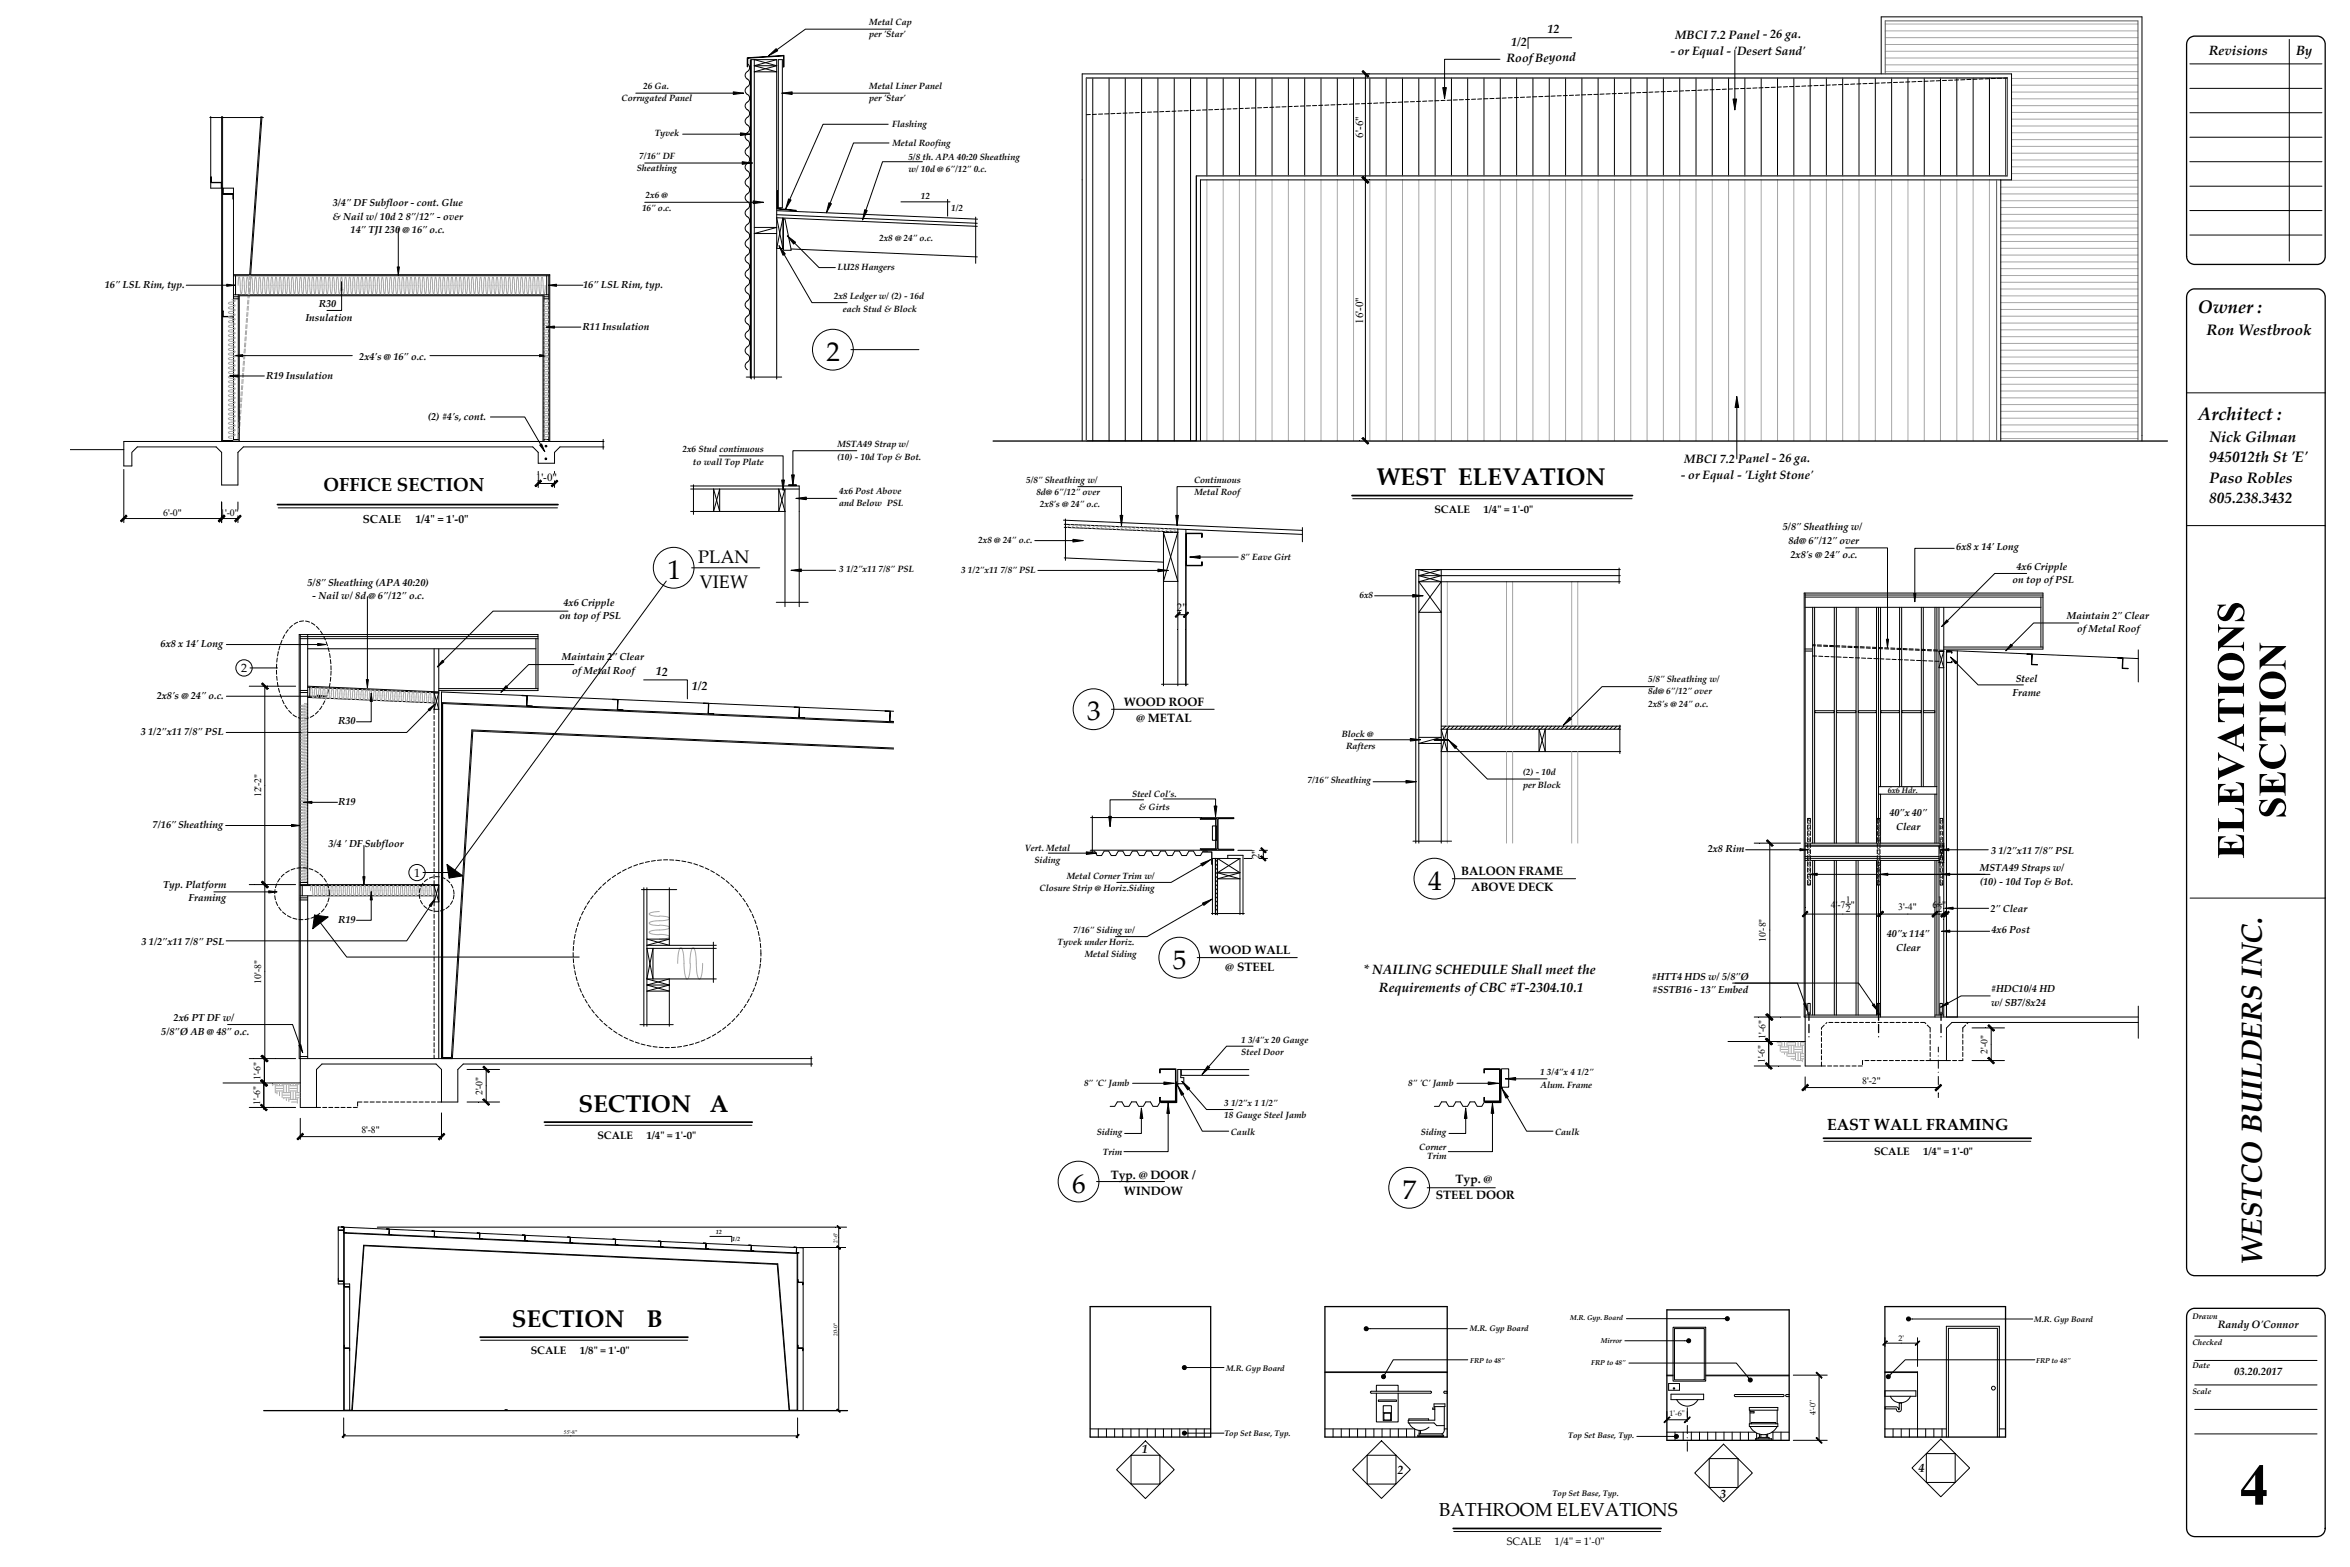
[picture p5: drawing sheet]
<svg xmlns="http://www.w3.org/2000/svg" width="914mm" height="610mm" viewBox="0 0 914 610" stroke-linecap="round" stroke-linejoin="round" font-family="sans-serif">
<defs><g id="words">
<text font-size="11.3" x="880.1" y="492.2" transform="rotate(-90 880.1 492.2)">WESTCO BUILDERS INC.</text>
<g font-size="10.6">
<text x="321.6" y="140.3">2</text>
<text x="259.7" y="225.2">1</text>
<text x="423.1" y="280.2">3</text>
<text x="555.7" y="346.1">4</text>
<text x="456.4" y="376.8">5</text>
<text x="417.2" y="463.9">6</text>
<text x="545.9" y="466.4">7</text>
</g>
<g font-size="9.4">
<text x="535.6" y="188.7">WEST ELEVATION</text>
<text x="225.1" y="432.4">SECTION</text>
<text x="276.2" y="432.4">A</text>
<text x="199.2" y="516">SECTION</text>
<text x="251.7" y="516">B</text>
</g>
<g font-size="7.3">
<text x="125.8" y="190.9">OFFICE SECTION</text>
<text x="559.9" y="589.7">BATHROOM ELEVATIONS</text>
</g>
<g font-size="7.1">
<text x="855.1" y="121.6">Owner :</text>
<text x="855.3" y="163.4">Architect :</text>
<text x="271.7" y="219.2">PLAN</text>
<text x="272.2" y="228.7">VIEW</text>
</g>
<text font-size="6.3" x="710.9" y="439.5">EAST WALL FRAMING</text>
<g font-size="5.9">
<text x="858.6" y="130.1">Ron Westbrook</text>
<text x="859.7" y="171.9">Nick Gilman</text>
<text x="859.7" y="179.8">945012th St ʹEʹ</text>
<text x="859.7" y="187.7">Paso Robles</text>
<text x="859.7" y="195.7">805.238.3432</text>
</g>
<g font-size="5.2">
<text x="859.5" y="21.5">Revisions</text>
<text x="893.4" y="21.5">By</text>
<text x="530.4" y="378.8">* NAILING SCHEDULE Shall meet the</text>
<text x="536.6" y="385.8">Requirements of CBC #T-2304.10.1</text>
</g>
<g font-size="4.7">
<text x="588" y="18">1/2</text>
<text x="602.1" y="13">12</text>
<text x="651.8" y="15.1">MBCI 7.2 Panel - 26 ga.</text>
<text x="649.9" y="21.5">- or Equal - ʹ</text>
<text x="675.9" y="21.3">Desert Sandʹ</text>
<text x="586.2" y="24">RoofBeyond</text>
<text x="655.3" y="180">MBCI 7.2 Panel - 26 ga.</text>
<text x="654" y="186.4">- or Equal - ʹLight Stoneʹ</text>
<text x="93.8" y="261.6">2</text>
<text x="255.1" y="262.8">12</text>
<text x="269.2" y="268.5">1/2</text>
<text x="437.3" y="274.6">WOOD ROOF</text>
<text x="442.2" y="281">@ METAL</text>
<text x="161.1" y="341.2">1</text>
<text x="568.6" y="340.2">BALOON FRAME</text>
<text x="572.4" y="346.6">ABOVE DECK</text>
<text x="470.5" y="371.3">WOOD WALL</text>
<text x="476.9" y="377.6">@ STEEL</text>
<text x="432.2" y="458.6">Typ. @ DOOR /</text>
<text x="566.4" y="460.2">Typ. @</text>
<text x="437.3" y="465">WINDOW</text>
<text x="558.7" y="466.6">STEEL DOOR</text>
<text x="444.3" y="565.4">1</text>
<text x="543.8" y="573.3">2</text>
<text x="746.5" y="572.7">4</text>
<text x="669.4" y="582.9">3</text>
</g>
<g font-size="4.5">
<text x="141.2" y="203.3">SCALE</text>
<text x="161.7" y="203.3">1/4ʺ = 1ʹ-0ʺ</text>
</g>
<g font-size="4.3">
<text x="530.4" y="53.5" transform="rotate(-90 530.4 53.5)">6'-6&quot;</text>
<text x="530.4" y="125.9" transform="rotate(-90 530.4 125.9)">16'-0&quot;</text>
<text x="208.5" y="187.1">1'-0&quot;</text>
<text x="457.9" y="237.6">2&quot;</text>
<text x="490.1" y="334.3" transform="rotate(-90 490.1 334.3)">2&quot;</text>
</g>
<g font-size="4.2">
<text x="558.1" y="199.4">SCALE</text>
<text x="577.2" y="199.4">1/4ʺ = 1ʹ-0ʺ</text>
<text x="232.5" y="443.1">SCALE</text>
<text x="251.5" y="443.1">1/4ʺ = 1ʹ-0ʺ</text>
<text x="729.2" y="449.4">SCALE</text>
<text x="748.3" y="449.4">1/4ʺ = 1ʹ-0ʺ</text>
<text x="206.5" y="526.8">SCALE</text>
<text x="225.6" y="526.8">1/8ʺ = 1ʹ-0ʺ</text>
<text x="586.3" y="601.2">SCALE</text>
<text x="604.9" y="601.2">1/4ʺ = 1ʹ-0ʺ</text>
</g>
<g font-size="4.1">
<text x="863" y="516.8">Randy OʹConnor</text>
<text x="869.3" y="535.1">03.20.2017</text>
</g>
<g font-size="3.9">
<text x="129.5" y="80.2">3/4ʺ DF Subfloor - cont. Glue</text>
<text x="129.4" y="85.5">&amp; Nail w/ 10d 2 8ʺ/12ʺ - over</text>
<text x="136.4" y="90.8">14ʺ TJI 230 @ 16ʺ o.c.</text>
<text x="40.8" y="111.9">16ʺ LSL Rim, typ.</text>
<text x="226.9" y="111.9">16ʺ LSL Rim, typ.</text>
<text x="124.1" y="119.5">R30</text>
<text x="118.8" y="124.8">Insulation</text>
<text x="226.7" y="128.5">R11 Insulation</text>
<text x="139.8" y="139.9">2x4ʹs @ 16ʺ o.c.</text>
<text x="103.5" y="147.5">R19 Insulation</text>
<text x="166.4" y="163.5">(2) #4ʹs, cont.</text>
<text x="693.7" y="206.3">5/8ʺ Sheathing w/</text>
<text x="695.9" y="211.6">8d@ 6ʺ/12ʺ over</text>
<text x="761.2" y="214">6x8 x 14ʹ Long</text>
<text x="696.7" y="216.9">2x8ʹs @ 24ʺ o.c.</text>
<text x="784.6" y="221.6">4x6 Cripple</text>
<text x="119.6" y="227.9">5/8ʺ Sheathing (APA 40:20)</text>
<text x="783.1" y="226.9">on top of PSL</text>
<text x="121.5" y="233.2">- Nail w/ 8d @ 6ʺ/12ʺ o.c.</text>
<text x="219.3" y="235.6">4x6 Cripple</text>
<text x="217.8" y="240.9">on top of PSL</text>
<text x="804.2" y="240.7">Maintain 2ʺ Clear</text>
<text x="62.5" y="251.6">6x8 x 14ʹ Long</text>
<text x="808.2" y="246">of Metal Roof</text>
<text x="218.7" y="256.9">Maintain 2ʺ Clear</text>
<text x="222.6" y="262.2">of Metal Roof</text>
<text x="784.3" y="265.3">Steel</text>
<text x="61" y="271.7">2x8ʹs @ 24ʺ o.c.</text>
<text x="783.1" y="270.6">Frame</text>
<text x="131.6" y="281.8">R30</text>
<text x="54.8" y="285.8">3 1/2ʺx11 7/8ʺ PSL</text>
<text x="131.6" y="313">R19</text>
<text x="735.2" y="317.5">40ʺx 40ʺ</text>
<text x="59.4" y="322">7/16ʺ Sheathing</text>
<text x="737.8" y="322.7">Clear</text>
<text x="127.8" y="329.6">3/4 ʹ DF Subfloor</text>
<text x="664.5" y="331.3">2x8 Rim</text>
<text x="774.7" y="332.1">3 1/2ʺx11 7/8ʺ PSL</text>
<text x="770.4" y="339">MSTA49 Straps w/</text>
<text x="63.5" y="345.4">Typ. Platform</text>
<text x="770.3" y="344.3">(10) - 10d Top &amp; Bot.</text>
<text x="73.4" y="350.6">Framing</text>
<text x="131.6" y="359">R19</text>
<text x="774.5" y="354.6">2ʺ Clear</text>
<text x="734.2" y="364.7">40ʺx 114ʺ</text>
<text x="774.9" y="363.1">4x6 Post</text>
<text x="55.1" y="367.5">3 1/2ʺx11 7/8ʺ PSL</text>
<text x="737.8" y="370">Clear</text>
<text x="642.7" y="381.1">#HTT4 HDS w/ 5/8ʺØ</text>
<text x="643" y="386.4">#SSTB16 - 13ʺ Embed</text>
<text x="774.7" y="386">#HDC10/4 HD</text>
<text x="774.7" y="391.2">w/ SB7/8x24</text>
<text x="67.6" y="397.3">2x6 PT DF w/</text>
<text x="62.7" y="402.5">5/8ʺØ AB @ 48ʺ o.c.</text>
</g>
<g font-size="3.8">
<text x="63.5" y="200.7">6'-0&quot;</text>
<text x="85.7" y="200.7">1'-0&quot;</text>
<text x="101.6" y="310.2" transform="rotate(-90 101.6 310.2)">12'-2&quot;</text>
<text x="712.4" y="353.1">4'-7 &quot;</text>
<text x="718.2" y="351.4">1</text>
<text x="751.9" y="353.1">6</text>
<text x="753.8" y="351.4">1</text>
<text x="755.7" y="353.1">&quot;</text>
<text x="718.2" y="354.8">2</text>
<text x="738.6" y="354.1">3'-4&quot;</text>
<text x="753.8" y="354.8">2</text>
<text x="687.2" y="366.4" transform="rotate(-90 687.2 366.4)">10'-8&quot;</text>
<text x="101.6" y="382.6" transform="rotate(-90 101.6 382.6)">10'-8&quot;</text>
<text x="686.9" y="404.1" transform="rotate(-90 686.9 404.1)">1'-6&quot;</text>
<text x="686.7" y="413.6" transform="rotate(-90 686.7 413.6)">1'-6&quot;</text>
<text x="773.3" y="409.9" transform="rotate(-90 773.3 409.9)">2'-0&quot;</text>
<text x="101.4" y="420.2" transform="rotate(-90 101.4 420.2)">1'-6&quot;</text>
<text x="724.6" y="421.6">8'-2&quot;</text>
<text x="101.2" y="429.8" transform="rotate(-90 101.2 429.8)">1'-6&quot;</text>
<text x="187.7" y="426" transform="rotate(-90 187.7 426)">2'-0&quot;</text>
<text x="140.6" y="440.6">8'-8&quot;</text>
</g>
<g font-size="3.5">
<text x="338.2" y="9.7">Metal Cap</text>
<text x="338.2" y="14.4">per ʹStarʹ</text>
<text x="250.3" y="34.7">26 Ga.</text>
<text x="338.2" y="34.7">Metal Liner Panel</text>
<text x="241.9" y="39.5">Corrugated Panel</text>
<text x="338.2" y="39.5">per ʹStarʹ</text>
<text x="254.8" y="53">Tyvek</text>
<text x="347.2" y="49.3">Flashing</text>
<text x="347.2" y="56.8">Metal Roofing</text>
<text x="248.8" y="61.9">7/16ʺ DF</text>
<text x="353.4" y="62.1">5/8 th. APA 40:20 Sheathing</text>
<text x="247.8" y="66.6">Sheathing</text>
<text x="353.4" y="66.8">w/ 10d @ 6ʺ/12ʺ 0.c.</text>
<text x="251.2" y="77.1">2x6 @</text>
<text x="358.4" y="77.3">12</text>
<text x="249.8" y="81.9">16ʺ o.c.</text>
<text x="370.1" y="82">1/2</text>
<text x="342.1" y="93.9">2x8 @ 24ʺ o.c.</text>
<text x="325.9" y="104.9">LU28 Hangers</text>
<text x="324.4" y="116.5">2x8 Ledger w/ (2) - 16d</text>
<text x="328" y="121.2">each Stud &amp; Block</text>
<text x="265.6" y="176">2x6 Stud continuous</text>
<text x="325.8" y="178.8">(10) - 10d Top &amp; Bot.</text>
<text x="325.8" y="174">MSTA49 Strap w/</text>
<text x="269.6" y="180.8">to wall Top Plate</text>
<text x="399.3" y="187.7">5/8ʺ Sheathing w/</text>
<text x="464.7" y="187.9">Continuous</text>
<text x="326.6" y="192.3">4x6 Post Above</text>
<text x="326.6" y="197">and Below PSL</text>
<text x="403.3" y="192.4">8d@ 6ʺ/12ʺ over</text>
<text x="404.6" y="197.2">2x8ʹs @ 24ʺ o.c.</text>
<text x="464.7" y="192.7">Metal Roof</text>
<text x="380.7" y="211.4">2x8 @ 24ʺ o.c.</text>
<text x="482.8" y="217.8">8ʺ Eave Girt</text>
<text x="326.6" y="222.6">3 1/2ʺx11 7/8ʺ PSL</text>
<text x="374" y="222.9">3 1/2ʺx11 7/8ʺ PSL</text>
<text x="529" y="232.7">6x8</text>
<text x="641.3" y="265.4">5/8ʺ Sheathing w/</text>
<text x="641.3" y="270.2">8d@ 6ʺ/12ʺ over</text>
<text x="641.3" y="274.9">2x8ʹs @ 24ʺ o.c.</text>
<text x="522.1" y="286.6">Block @</text>
<text x="523.7" y="291.3">Rafters</text>
<text x="508.8" y="304.6">7/16ʺ Sheathing</text>
<text x="592.6" y="301.6">(2) - 10d</text>
<text x="440.5" y="310.2">Steel Colʹs.</text>
<text x="592.6" y="306.4">per Block</text>
<text x="443.1" y="315">&amp; Girts</text>
<text x="398.7" y="331">Vert. Metal</text>
<text x="402.6" y="335.8">Siding</text>
<text x="415.1" y="342">Metal Corner Trim w/</text>
<text x="404.5" y="346.7">Closure Strip @ Horiz.Siding</text>
<text x="417.6" y="362.8">7/16ʺ Siding w/</text>
<text x="411.5" y="367.6">Tyvek under Horiz.</text>
<text x="422.1" y="372.4">Metal Siding</text>
<text x="482.9" y="405.7">1 3/4ʺx 20 Gauge</text>
<text x="482.9" y="410.5">Steel Door</text>
<text x="599.3" y="418.4">1 3/4ʺx 4 1/2ʺ</text>
<text x="421.8" y="422.4">8ʺ ʹCʹ Jamb</text>
<text x="548" y="422.5">8ʺ ʹCʹ Jamb</text>
<text x="599.4" y="423.1">Alum. Frame</text>
<text x="476.4" y="430.2">3 1/2ʺx 1 1/2ʺ</text>
<text x="476.4" y="435">18 Gauge Steel Jamb</text>
<text x="426.7" y="441.7">Siding</text>
<text x="478.9" y="441.4">Caulk</text>
<text x="552.9" y="441.7">Siding</text>
<text x="605.1" y="441.4">Caulk</text>
<text x="429.1" y="449.2">Trim</text>
<text x="552.2" y="447.3">Corner</text>
<text x="555.3" y="450.7">Trim</text>
</g>
<g font-size="3.1">
<text x="734.5" y="308.7">6x6 Hdr.</text>
<text x="791.5" y="514.3">M.R. Gyp Board</text>
<text x="853.1" y="513.2">Drawn</text>
<text x="571.9" y="517.8">M.R. Gyp Board</text>
<text x="738.7" y="521.5">2ʹ</text>
<text x="853.1" y="523.1">Checked</text>
<text x="477.1" y="533.2">M.R. Gyp Board</text>
<text x="853.1" y="532.2">Date</text>
<text x="853.1" y="542.1">Scale</text>
<text x="649.6" y="550.8">1ʹ-6ʺ</text>
<text x="706.4" y="550.6" transform="rotate(-90 706.4 550.6)">4ʹ-0ʺ</text>
<text x="476.4" y="558.8">Top Set Base, Typ.</text>
<text x="610.2" y="559.6">Top Set Base, Typ.</text>
<text x="604.1" y="582.1">Top Set Base, Typ.</text>
</g>
<g font-size="2.8">
<text x="610.9" y="513.5">M.R. Gyp. Board</text>
<text x="622.9" y="522.4">Mirror</text>
<text x="572.1" y="530.3">FRP to 48ʺ</text>
<text x="619.2" y="530.9">FRP to 48ʺ</text>
<text x="792.3" y="530.3">FRP to 48ʺ</text>
</g>
<g font-size="2.4">
<text x="278.6" y="480.1">12</text>
<text x="284.9" y="482.6">1/2</text>
</g>
<g font-size="2.2">
<text x="325.9" y="483.4" transform="rotate(-90 325.9 483.4)">2'-6&quot;</text>
<text x="325.9" y="519.6" transform="rotate(-90 325.9 519.6)">20'-0&quot;</text>
<text x="219.4" y="558">55'-8&quot;</text>
</g>
</g></defs>
<g fill="none" stroke="#000" stroke-width=".51">
<path d="M851.9 14.9l1.8-.8h48.6a3.2 3.2 0 0 1 2.4 2.8v83.1l-.4 1.3-1.1 1.1-1.3 .5h-48.2a3.2 3.2 0 0 1-2.9-3.2v-82.5l.4-1.5zM292 23.3v123.7M851.9 113.2l1.8-.8h48.2l1 .2 1 .9 .8 1.7v378.2l-.8 1.8a2.93 2.93 0 0 1-2.3 1.1h-47.9a3.2 3.2 0 0 1-2.9-3.2v-377.5l.4-1.6zM386.4 171.6h457M468.2 331.4h3.3v4.8M472.9 334v21.8M703.9 393.8v3.2M703.9 398.5v3.2M731 393.8v3.2M731 398.5v3.2M755.3 393.8v3.2M755.3 398.5v3.2"/>
<path d="M703.9 403.3v.1M731 403.3v.1M755.3 403.3v.1M457.8 420.9v8h-6.1M584 422.7v6.2h-6.1M424.2 508.3h46.9v50.8h-46.9zM515.5 508.3h47.6v50.8h-47.6zM648.6 509.6h47.6v50.7h-47.6zM733.4 508.3h47v50.8h-47zM851.5 510.1l1.3-.9 .9-.2h48.2l1.3 .4 1.1 1.1 .4 1.3v82.8a3.2 3.2 0 0 1-3.1 3.2h-47.6a3.2 3.2 0 0 1-3.2-3.2v-82.5zM102.6 548.8h227.2"/>
</g>
<g fill="none" stroke="#000" stroke-width=".39">
<path d="M346.9 11.3h-33.5l-11.1 8M611.5 14.7h-16.9v4.2M675 19.5v19M890.8 15.3v86.3M247.4 36.2h37.9M285.3 35.7l4 .5-4 .5zM290.7 22.5l14.4-1v4.5l-.2-4.2-13.9 .8v3.4h-.3zM290.8 24.8a1.87 1.87 0 0 1 .9 1.8 1.87 1.87 0 0 1-1.3 1.6 1.69 1.69 0 0 0 .4 2.6M290.8 30.7a1.79 1.79 0 0 1-.2 3.2 1.71 1.71 0 0 0 .2 2.8M290.8 36.7a1.87 1.87 0 0 1 .9 1.8 1.87 1.87 0 0 1-1.3 1.5 1.83 1.83 0 0 0 .9 3 1.77 1.77 0 0 1-.7 2.8 1.82 1.82 0 0 0 .7 3.1 1.93 1.93 0 0 1-.9 3 1.83 1.83 0 0 0 .9 3 1.77 1.77 0 0 1-.7 2.8 1.82 1.82 0 0 0 .7 3.1 1.93 1.93 0 0 1-.9 3 1.69 1.69 0 0 0 .4 2.7M293.5 25.6h8.7M299.1 21.7l2.9-2.8 .6 .9z"/>
<path d="M302.2 25.6l-8.7-2.4v124.2M302.2 25.6l-8.7 2.3h8.7l-8.7-2.3M302.2 23.2l-8.7 2.4M302.2 23.2v124.2M302.2 23.2h-9.9v124.2M302.9 23.2h1.5v57.6h-1.5zM304.2 36.2l4-.5v1zM308.2 36.2h38M422.7 30.4h358.4v38h-315.6v103.1h-42.8zM425.2 30.4v141.1M431.5 30.4v141.1M437.9 30.4v141.1"/>
<path d="M444.2 30.4v141.1M450.6 30.4v141.1M456.9 30.4v141.1M463.3 30.4v141.1M469.6 30.4v38M476 30.4v38M482.3 30.4v38M488.6 30.4v38M495 30.4v38M501.3 30.4v38M507.7 30.4v38M514 30.4v38"/>
<path d="M520.4 30.4v38M526.7 30.4v38M530 27.9l.4-.5 2.2 2.2-.4 .5zM531.3 28.7v142.8M532.1 28.7h.8M533 30.4v38M539.4 30.4v38M540.9 39.9l-1.6 .1M543.3 39.8l-1.6 .1M545.6 39.7l-1.6 .1M545.7 30.4v38M548 39.6l-1.6 .1"/>
<path d="M550.4 39.5l-1.6 .1M552.1 30.4v38M552.7 39.4l-1.5 .1M555.2 39.3l-1.6 .1M557.5 39.2l-1.6 .1M558.4 30.4v38M559.9 39.2h-1.6M561.4 34.1h1.4l-.7 4.2zM562.3 39l-1.6 .1M564.6 38.9l-1.5 .1M564.8 30.4v38M567.1 38.9h-1.7"/>
<path d="M569.4 38.8h-1.6M571.1 30.4v38M571.8 38.7h-1.6M574.2 38.6l-1.6 .1M576.5 38.5l-1.5 .1M577.4 30.4v38M578.9 38.4h-1.6M581.3 38.3l-1.6 .1M583.6 23.1h-21.5v11M583.7 38.2l-1.6 .1M583.8 30.4v38M586.1 38.1l-1.6 .1"/>
<path d="M588.4 38l-1.5 .1M590.1 30.4v38M590.8 37.9l-1.6 .1M593.2 37.8l-1.6 .1M595.6 37.7l-1.6 .1M596.5 30.4v38M598 37.6l-1.6 .1M600.3 37.5l-1.5 .1M602.7 37.4l-1.6 .1M602.8 30.4v38M605.1 37.3l-1.6 .1M607.5 37.3h-1.6"/>
<path d="M609.2 30.4v38M609.9 37.2h-1.6M612.3 37l-1.6 .1M614.6 37h-1.6M615.5 30.4v38M617 36.9h-1.6M619.4 36.8h-1.6M621.7 36.7h-1.5M621.8 30.4v38M624.2 36.6l-1.6 .1M626.5 36.5l-1.6 .1M628.2 30.4v38"/>
<path d="M628.9 36.4h-1.6M631.3 36.3l-1.6 .1M633.6 36.2l-1.5 .1M634.5 30.4v38M636.1 36.1l-1.7 .1M638.4 36l-1.6 .1M640.8 35.9l-1.6 .1M640.9 30.4v38M643.2 35.8l-1.6 .1M645.5 35.7l-1.5 .1M647.2 30.4v38M648 35.6l-1.7 .1"/>
<path d="M650.3 35.6h-1.6M652.7 35.4l-1.6 .1M653.6 30.4v38M655.1 35.3l-1.6 .1M657.4 35.3h-1.5M659.8 35.2h-1.6M659.9 30.4v38M662.2 35.1h-1.6M664.6 35l-1.6 .1M666.2 30.4v38M667 34.9h-1.6M669.3 34.8h-1.5"/>
<path d="M671.7 34.7l-1.6 .1M672.6 30.4v38M674.1 34.6l-1.6 .1M674.3 38.5h1.4l-.7 4.2zM676.5 34.5h-1.6M678.9 34.4l-1.6 .1M678.9 30.4v38M681.2 34.3l-1.5 .1M683.6 34.2l-1.6 .1M685.3 30.4v38M686 34.1l-1.6 .1M688.4 34l-1.6 .1"/>
<path d="M690.8 34h-1.6M691.6 30.4v38M693.1 33.8l-1.5 .1M695.5 33.7l-1.6 .1M697.9 33.7h-1.6M698 30.4v38M700.3 33.6h-1.6M702.6 33.4l-1.5 .1M704.3 30.4v38M705.1 33.4h-1.6M707.4 33.3h-1.6M709.8 33.2h-1.6"/>
<path d="M710.6 30.4v38M712.2 33.1h-1.6M714.5 33l-1.5 .1M717 32.9h-1.7M717 30.4v38M719.3 32.8l-1.6 .1M721.7 32.7l-1.6 .1M723.3 30.4v38M724.1 32.6l-1.6 .1M726.4 32.5l-1.5 .1M728.9 32.4l-1.7 .1M729.7 30.4v38"/>
<path d="M731.2 32.3l-1.6 .1M732 28.7v-22.1h101.5v164.9M733.6 32.2l-1.6 .1M736 32.1l-1.6 .1M736 30.4v38M738.3 32l-1.5 .1M740.7 32h-1.6M742.4 30.4v38M743.1 31.8l-1.6 .1M745.5 31.8h-1.6M747.9 31.7h-1.6M748.7 30.4v38"/>
<path d="M750.2 31.6h-1.5M752.6 31.5h-1.6M755 31.4l-1.6 .1M755.1 30.4v38M757.4 31.3h-1.6M759.8 31.2h-1.6M761.4 30.4v38M762.1 31.1l-1.5 .1M764.5 31l-1.6 .1M766.9 30.9h-1.6M767.8 30.4v38M769.3 30.8l-1.6 .1"/>
<path d="M771.7 30.7l-1.6 .1M774 30.6l-1.5 .1M774.1 30.4v38M776.4 30.5l-1.6 .1M778.8 30.4l-1.6 .1M780.5 30.4v38M781.1 30.4h-1.5M852.1 24.8h51.4M852.1 34.4h51.4M81.6 45.7h20.9M82 45.3v27.9h8.8v98.5M86.2 45.3v126.4"/>
<path d="M86.6 45.3v126.1h4.2M101.6 45.3l-4.4 61.5M101.9 45.3l-4.4 61.5M265.6 52.2h22.5M288.1 51.7l4 .5-4 .5zM345.6 48.3h-25.3l-13 29.3M345.9 55.6h-13.8l-9.1 23.5M424.3 44.5l-1.6 .1M426.6 44.4l-1.5 .1M429 44.4h-1.6M431.4 44.3h-1.6M433.8 44.2h-1.6"/>
<path d="M436.2 44.1l-1.6 .1M438.6 44h-1.6M440.9 43.9h-1.6M443.3 43.8l-1.6 .1M445.7 43.7l-1.6 .1M448.1 43.6h-1.6M450.5 43.5l-1.6 .1M452.8 43.4l-1.6 .1M455.2 43.3l-1.6 .1M457.6 43.2l-1.6 .1M460 43.1l-1.6 .1M462.4 43.1h-1.6"/>
<path d="M464.7 42.9l-1.6 .1M467.1 42.8l-1.6 .1M469.5 42.8h-1.6M471.8 42.7h-1.5M474.3 42.5l-1.6 .1M476.6 42.5h-1.6M479 42.4h-1.6M481.4 42.3h-1.6M483.7 42.2h-1.5M486.2 42.1l-1.7 .1M488.5 42h-1.6M490.9 41.9l-1.6 .1"/>
<path d="M493.3 41.8l-1.6 .1M495.6 41.7l-1.5 .1M498.1 41.6l-1.7 .1M500.4 41.5l-1.6 .1M502.8 41.4l-1.6 .1M505.2 41.3l-1.6 .1M507.5 41.2l-1.5 .1M509.9 41.1l-1.6 .1M512.3 41.1h-1.6M514.7 40.9l-1.6 .1M517.1 40.9h-1.6M519.4 40.8h-1.5"/>
<path d="M521.8 40.7h-1.6M524.2 40.6h-1.6M526.6 40.5l-1.6 .1M529 40.4h-1.6M531.4 40.3h-1.6M533.7 40.2l-1.6 .1M536.1 40.1l-1.6 .1M538.5 40h-1.6M852.1 43.9h51.4M852.1 53.4h51.4M82 68.8l.2 2.2h4v2l-.1-1.9h-4.1zM86.7 73.3l.1 2.1h4v2.1l-.1-2h-4z"/>
<path d="M250.9 78.7h42.2M250.9 63.4h37.9M288.8 62.9l3.9 .5-3.9 .5zM290.8 66.5a1.75 1.75 0 0 1 .9 1.6 1.75 1.75 0 0 1-1.1 1.5 1.71 1.71 0 0 0 .2 2.8M290.8 72.4a1.87 1.87 0 0 1 .9 1.8 1.87 1.87 0 0 1-1.3 1.5 1.83 1.83 0 0 0 .9 3 1.77 1.77 0 0 1-.7 2.8 1.75 1.75 0 0 0 .2 2.9M293.1 78.1l3.9 .6-3.9 .5zM302.3 74.2h.3v6.9l7.2 .9-7.5-.7zM306.8 77.4l1 .4-2.1 3.4zM322.5 78.9l1 .3-1.9 3.6zM350.6 78.5h19.1M358.9 62.9h-15.5l-6.5 18.8M368.7 77.6v6.5"/>
<path d="M465.5 68.4v103.1M530 69.1l.4-.4 2.2 2.2-.4 .4zM530.4 68.7l2.2 2.2-.4 .4-2.2-2.2zM778.5 70v101.5M852.1 62.9h51.4M852.1 72.4h51.4M155 88.9v14.9M290.8 84.3a1.87 1.87 0 0 1 .9 1.8 1.87 1.87 0 0 1-1.3 1.5 1.88 1.88 0 0 0 .9 3 1.77 1.77 0 0 1-.7 2.8 1.75 1.75 0 0 0 .2 2.9M290.8 96.2a1.87 1.87 0 0 1 .9 1.8 1.87 1.87 0 0 1-1.3 1.5 1.7 1.7 0 0 0 .4 2.7M293.5 88.5h8.7l-8.7 2.3h8.7M302.2 83.5l78.1 3.4M302.3 82l78.1 3.3"/>
<path d="M303.1 95.6l2.5 3.2-.9 .5zM304.8 85.2h.6l2.5 12.2h-3.1zM305.1 99.1l10.8 18.6h13.7M306.4 91.8l3.1 2.4-.7 .8zM307.8 96.9l72.5 3M309.2 94.6l9.5 9.5h6.3M336.5 81.6l.9 .3-1.7 3.6zM379.6 84.5v17.9M380.3 88.1l-78.1-3.4 2.4 12v-11.9l-2.4 11.8 2.6 .1M852.1 81.9h51.4M852.1 91.4h51.4M72.5 111h15.7"/>
<path d="M88.2 110.6l3.2 .4-3.2 .4zM90.8 107.3h123.1M90.8 114.7h122.7M90.8 116.2h1.9M90.8 115.4h1.9M90.8 106.8h123.1v64.9M91.7 107.3v7.4M92.7 114.7v57M132.9 112.9v7.9h-5.7M132.9 109.7l.5 3.2h-.9zM154.6 103.8h.8l-.4 3.2zM211.7 114.7v57"/>
<path d="M211.7 116.2h1.8M211.7 115.4h1.8M212.7 107.3v7.4M213.4 111l3.1-.4v.8zM213.5 107.3v64.4M216.5 111h10.3M290.8 102.2a1.75 1.75 0 0 1 .9 1.6 1.75 1.75 0 0 1-1.1 1.5 1.75 1.75 0 0 0 .2 2.9M290.8 108.1a1.78 1.78 0 0 1 .9 1.6 1.78 1.78 0 0 1-1.1 1.6 1.71 1.71 0 0 0 .2 2.8M290.8 114a1.75 1.75 0 0 1 .9 1.7 1.75 1.75 0 0 1-1.1 1.5 1.75 1.75 0 0 0 .2 2.9M290.8 120a1.79 1.79 0 0 1-.2 3.1 1.82 1.82 0 0 0 .7 3.2 2.13 2.13 0 0 1-1.1 3.2 2.18 2.18 0 0 0 1.2 3 1.78 1.78 0 0 1-.8 2.5 1.82 1.82 0 0 0 .7 3.2 1.93 1.93 0 0 1-.9 3 1.69 1.69 0 0 0 .4 2.6M86.7 121l.1 2.1h4v2.1l-.1-2h-4zM91.3 138.3l3.1-.3v.8z"/>
<path d="M94.4 138.3h42.7M167.3 138.3h42.6M209.9 138l3.2 .3-3.2 .5zM212.6 127.3l3.1-.5v.9zM215.7 127.3h10.3M331.1 136h26.4M89.5 146.3l3.1-.4v.8zM92.6 146.3h10.3M290.4 146.7h13.8M675.8 154.3l.7 4.2h-1.4zM675.8 158.5v20M850.8 152.8h53.9"/>
<path d="M27.3 174.9h20.9M90.8 171h1.9M190.8 162.2h13.4l6.2 10.7M210 173.1l.7-.4 1.3 3zM211.3 171.7v-56.6h-118.2v56.6M211.7 171h1.8M212.2 173.4l.4-.1 .2 .4-.5 .2zM234.7 170.9v3.9M235 171.7h-186.8v9.6h3.1v-5.3l2.1-2.1h30.7l2.1 2.1v12.7h6.4v-12.7l2.1-2.1h112.6l2.1 2.1v4.2h6.4v-4.2l2.1-2.1h17.1M279.9 177.3h24.8v9.4M333.4 175.3h-24.9v9.4M421.1 171.5v-142.8h361.6v41.3h-315.6v101.5"/>
<path d="M530.4 170.2l2.2 2.2-.4 .4-2.2-2.2zM48.2 182.6v20.7M86.2 195.3v8M92.6 195.3v2.8M108.2 197.6h108.7M208.1 188.9l2.2-2.1 .4 .4-2.2 2.2zM209.4 183.4v.7M209.4 187v2.7M209.4 188.1h6.4M214.5 188.9l2.2-2.1 .4 .4-2.2 2.2zM215.8 183.4v.7M215.8 187v2.7"/>
<path d="M268.7 189.1h42.3v46.9M268.7 190.2h42.3M268.7 199h36.7l-2.4-8.8v8.8l2.4-8.8v45.8M269.8 188.6v11.5M277.7 190.2v8.8l2.3-8.8v8.8zM304.2 186.7h1l-.5 4zM306.9 188.6h3v.3h-3zM306.9 188.7h3M308 184.7h1.1l-.6 4zM309.8 193.9l3.9-.5v1zM313.7 193.9h11.9M419.4 189.3h17v11.2"/>
<path d="M474.9 189.3h-16.9v11.2M526.4 194h108.6M48.2 201.7h44.4M49 200.4l.4 .4-2.1 2.2-.4-.4zM84.9 202.6l2.2-2.2 .4 .4-2.2 2.2zM87.1 200.4l.4 .4-2.2 2.2-.4-.4zM92.6 200.7v2.6M93.5 200.4l.4 .4-2.2 2.2-.4-.4zM402.6 210.3h14.9M413.8 202.4l93 3.9M414.1 205.1l44.2 1.9-5.6 19.2h5.6l-5.6-19.1M414.1 204l44.2 1.8"/>
<path d="M414.1 217l38.6 1.7M414.6 201.9v16.1M417.5 209.8l3.9 .5-3.9 .6zM435.8 200.5h1.1l-.5 4zM452.7 207.1v59.7M452.7 207.1h5.6M457.5 200.5h1l-.5 4zM458.3 205.8v61M458.3 205.8l48.5 2.1M461.4 206v60.8M461.4 207.4h6.4v1.6l-.2-1.4h-6v12.3h6l.2-1.4v1.6h-6.4zM463 216.7l4-.5v1.1z"/>
<path d="M467 216.7h14.8M506.8 205.2v5.6M718.1 213.1h16.3v35.6M760.4 213.3h-15.3v17.6M850.8 204.5h53.9M143 232.1v32.3M221 237.7h-29.1l-19.5 19.5M259.2 226.1l-82.2 112.4M269.1 220.9h26.5M302 234.3h12.5M307.8 221.9l4-.5v1zM311.8 221.9h13.4"/>
<path d="M403.9 221.9h46.7M450.6 221.4l3.9 .5-3.9 .5zM458.3 239.1h3.1M459 238.1l.3 .3-1.7 1.8-.4-.3zM462.2 238.1l.3 .3-1.7 1.8-.4-.3zM534.9 231.8h14.8M549.7 231.3l4 .5-4 .5zM552.1 223.9h78.4M552.1 226.3h78.4M552.1 226.3l8.7-2.4-8.7-2.3v106.4M552.1 223.9l8.7-2.3v106.4M552.1 223.9l8.7 2.4"/>
<path d="M560.8 226.3l-8.7 11.9h8.7l-8.7-11.9M630 221v6M630.5 221.6h-79.6v106.4M702.4 230.7v184h7.9M702.4 231.5h92.5M702.4 232.3h92.5M702.4 236.3h91.7M705.3 236.3v91.7M706.1 236.3v91.7M713.7 236.3v91.7M714.5 236.3v91.7M722.2 236.3v91.7"/>
<path d="M723 236.3v91.7M730.2 236.3v91.7M730.9 236.3v91.7M731.7 236.3v69.7M739.1 236.3v69.7M739.9 236.3v69.7M744.6 230.9h.9l-.4 3.2zM747.6 236.3v69.7M748.4 236.3v69.7M752.9 236.3v69.7M753.7 236.3v91.7M754.5 236.3v91.7"/>
<path d="M756.3 236.3v159.3M788.6 223.1h-12.4l-18.4 18.4M794.1 232.3v19.4M88.1 250.7h35.5M97.3 259.8h10.7M107.7 258.4l-.1 1.5M107.9 256l-.2 1.6M108.2 253.7h.1M108.3 253.6l-.3 1.6M108.9 251.3l-.4 1.6M109.7 249.1l-.5 1.5M110.8 247l-.7 1.4"/>
<path d="M112.1 245l-.9 1.3M113.8 243.3l-1.2 1.1M115.8 242.1l-1.4 .7M116.8 247.6h92.5M116.8 248.5h92.5M116.8 246.8v184h8M118.1 241.6l-1.6 .2M118.9 241.6l1.5 .4M119.7 246.8v97.3M119.7 252.4h88.8M121.2 242.3l1.3 .9M123.1 243.7l1.1 1.2"/>
<path d="M123.6 250.3l3.2 .4-3.2 .5zM124.7 245.5l.8 1.3M125.9 247.5l.7 1.5M126.9 249.7l.5 1.5M127.7 252l.4 1.5M128.2 254.3l.3 1.5M128.6 256.6l.1 1.6M128.8 259v1.6M168.9 252.4v16.7M170.7 252.4v159.4M172.1 256.9l.6 .6-2.5 1.9zM208.5 248.5v19.4"/>
<path d="M223.3 258.5h-17.6l-8.5 8.5M702.4 252.5h2.9M702.4 253.3h2.9M705.3 250.8l1.1 .1M705.3 251.2h1.1M705.3 255.2h1.6M707.1 250.9l1.6 .1M707.1 251.3l1.6 .1M707.7 255.3l1.6 .1M709.5 251l1.6 .1M709.5 251.4l1.6 .1M710.1 255.4h1.6"/>
<path d="M711.9 251.1l1.6 .1M711.9 251.5h1.6M712.4 255.5l1.6 .1M714.3 251.2h1.6M714.3 251.6l1.6 .1M714.8 255.6l1.6 .1M716.7 251.3l1.6 .1M716.7 251.7l1.6 .1M717.2 255.7h1.6M719 251.4l1.6 .1M719 251.8l1.6 .1M719.6 255.8l1.5 .1"/>
<path d="M721.4 251.5l1.6 .1M721.4 251.9l1.6 .1M722 255.9h1.6M723.8 251.6l1.6 .1M723.8 252l1.6 .1M724.3 256l1.6 .1M726.2 251.7l1.6 .1M726.2 252.1l1.6 .1M726.7 256.1l1.6 .1M728.6 251.8l1.6 .1M728.6 252.2l1.6 .1M729.1 256.2h1.6"/>
<path d="M730.9 251.9l1.6 .1M730.9 252.3l1.6 .1M731.5 256.3l1.5 .1M733.3 252l1.6 .1M733.3 252.4l1.6 .1M733.8 256.4l1.7 .1M734 248.7h.9l-.5 3.1zM735.7 252.1l1.6 .1M735.7 252.5l1.6 .1M736.2 256.5l1.6 .1M738.1 252.2l1.5 .1M738.1 252.6l1.5 .1"/>
<path d="M738.6 256.6l1.6 .1M740.5 252.3l1.6 .1M740.5 252.7l1.6 .1M741 256.7l1.6 .1M742.8 252.4l1.6 .1M742.8 252.8l1.6 .1M743.4 256.8l1.5 .1M745.2 252.5l1.6 .1M745.2 252.9l1.6 .1M745.7 256.9l1.7 .1M747.6 252.6l1.6 .1M747.6 253l1.6 .1"/>
<path d="M748.1 257l1.6 .1M750 252.7l1.5 .1M750 253.1l1.5 .1M750.5 257.1l1.6 .1M752.3 252.8l1.7 .1M752.3 253.2l1.7 .1M752.9 257.2l1.6 .1M754.5 253.4h1.8l-1.8 6.4h1.8zM754.7 252.9l1.6 .1M754.7 253.3l1.6 .1M756.3 252.5h38.6v-21.8h-92.9v164.9h130M756.3 251.7h38.6"/>
<path d="M757.4 253.5h2.1v.5l-.1-.4h-2v4.1h2l.1-.5v.6h-2.1zM757.5 241.2l.6 .6-2.6 1.9zM759 255.7l2.5 1.9-.6 .6zM761.2 257.9l8.5 8.5h17.6M761.6 253.2v142.4M782.4 250.6l.6 .6-2.5 2zM788.6 254.4l2.1 .1-.1 3.9 2.1 .3-2.3-.1 .2-4zM808.9 242.4h-17.6l-8.6 8.5M824 255.9h2.1l-.2 4 2.1 .2h-2.2l.1-4zM832 256.2l-74.6-3.2v142.6M832 252.8v12.5M88.1 270.8h35.5"/>
<path d="M97 267h18M102.2 265.6l2.2 2.2-.5 .4-2.1-2.1zM103 267v144.8M104 267h.1M107.6 260.7v1.6M107.7 263.1l.1 1.6M107.9 265.5l.3 1.5M108.4 267.8l.4 1.5M109 270.1l.6 1.5M109.9 272.3l.6 1.5M110.9 274.4l.9 1.4M112.3 276.4l1.1 1.1"/>
<path d="M114 278l1.4 .9M116.1 279.2l1.5 .4M116.8 268.6h2.9M116.8 269.4h2.9M119.7 267l51 2.2M119.7 267.4l51 2.1M119.7 271.3l49.2 2.1M120 279.3l-1.6 .3M120.5 267.4v4M122.1 278.3l-1.4 .8M123.6 270.4l3.2 .4-3.2 .5zM123.9 276.6l-1.2 1.2"/>
<path d="M125.3 274.7l-.9 1.4M126.4 272.7l-.7 1.4M127.3 270.5l-.6 1.4M127.9 268.1l-.4 1.6M128.4 265.8l-.3 1.6M128.7 263.5l-.2 1.5M128.8 261.1l-.1 1.6M142.5 264.4h.8l-.3 3.1zM144.4 272.9v7.9h-5.7M144.4 269.7l.5 3.2h-.8zM166.6 276l2.6-2-2 2.5zM166.9 276.2l-8.7 8.7h-70.2"/>
<path d="M168.9 269.6v7.9M168.9 278.3v1.6M168.9 269.6h1.8M170.7 269.5l-1.8 6.4h1.8l-1.8-6.3M170.7 268.6h38.6v-21.8h-92.9v165h199.6M170.7 267.9h38.6M171.8 273.3l175.9 7.5-1.5-.1 .1-3.9-2-.2h2.2l-.2 4 1.4 .1M196.9 266.7l.6 .6-2.6 2zM203.1 270.5l2.1 .1-.2 4 2.1 .2-2.2-.1 .1-4zM238.4 272l2.1 .1-.2 4 2.1 .2-2.2-.1 .2-4zM250.4 264.5h17.1v7.4M273.7 273.5l2.1 .1-.2 4 2.1 .2-2.2-.1 .2-4z"/>
<path d="M309 275l2.1 .1-.1 4 2.1 .2-2.3-.1 .2-3.9zM347.7 276.7l-175.9-7.5v142.6M432.5 275.9h39.9M452 266.2h10.3M610.7 279l.8 .7-3.2 2.5zM643.8 267.1h-20.4l-12.3 12.3M706.2 276.5h7.5v.7h-7.5zM714.6 276.5h7.6v.7h-7.6zM723.1 276.5h7v.7h-7zM731.9 276.5h7.2v.7h-7.2zM740 276.5h7.5v.7h-7.5zM748.5 276.5h4.4v.7h-4.4z"/>
<path d="M168.9 280.7v1.6M168.9 283.1v1.5M168.9 285.5v1.5M168.9 287.8v1.6M168.9 290.2v1.6M168.9 292.6v1.6M168.9 295v1.5M168.9 297.3v1.7M168.9 299.7v1.6M347.7 281.2l-175.5-7.5v137.7h3.4l8-127.4 164.1 7M347.7 291.4l-163.7-7-8 127.4M526.9 287.8h21.9"/>
<path d="M548.8 287.3l3.9 .5-3.9 .5zM552.1 286.9h8.7l-8.7 2.3h8.7M558 287.8l5.5 .2zM558 287.9h5.5M560.8 282.5h69.8M562.5 282.5l-1.2 1.2M563.7 288l3.2 2.4-.7 .8zM564.1 282.5l-1.2 1.2M565.7 282.5l-1.2 1.2M566.5 290.8l12.2 12.3h20.4M567.3 282.5l-1.2 1.2M568.9 282.5l-1.2 1.2"/>
<path d="M570.4 282.5l-1.1 1.2M572.1 282.5l-1.2 1.2M573.6 282.5l-1.2 1.2M575.2 282.5l-1.2 1.2M576.8 282.5l-1.2 1.2M578.4 282.5l-1.2 1.2M580 282.5l-1.2 1.2M581.6 282.5l-1.3 1.2M583.1 282.5l-1.1 1.2M584.8 282.5l-1.3 1.2M586.3 282.5l-1.2 1.2M587.9 282.5l-1.2 1.2"/>
<path d="M589.5 282.5l-1.2 1.2M591.1 282.5l-1.2 1.2M592.7 282.5l-1.2 1.2M594.2 282.5l-1.2 1.2M595.8 282.5l-1.1 1.2M597.4 282.5l-1.2 1.2M598.8 283.7v8.7l2.5-8.7v8.7zM599 282.5l-1.2 1.2M600.6 282.5l-1.2 1.2M602.2 282.5l-1.2 1.2M603.8 282.5l-1.2 1.2M605.4 282.5l-1.2 1.2"/>
<path d="M606.9 282.5l-1.2 1.2M608.5 282.5l-1.2 1.2M610.1 282.5l-1.2 1.2M611.7 282.5l-1.2 1.2M613.3 282.5l-1.2 1.2M614.8 282.5l-1.1 1.2M616.5 282.5l-1.2 1.2M618 282.5l-1.2 1.2M619.6 282.5l-1.2 1.2M621.2 282.5l-1.2 1.2M622.8 282.5l-1.2 1.2M624.4 282.5l-1.2 1.2"/>
<path d="M626 282.5l-1.2 1.2M627.5 282.5l-1.1 1.2M629.2 282.5l-1.2 1.2M630.3 282.1v11.1M630.3 282.9l-.8 .8M630.6 283.7h-69.8l2.4 8.7v-8.7l-2.4 8.7h69.8M118.2 312.1l3.2-.4v.8zM121.4 312.1h9.9M168.9 302.1v1.6M168.9 304.5v1.6M168.9 306.9v1.6M168.9 309.2v1.7"/>
<path d="M168.9 311.7v1.5M168.9 314v1.6M168.9 316.4v1.6M168.9 318.8v1.6M424.3 318.1h42.8v.6h5.9v11.5h-5.9v.6h-42.8M425 317.4v14.2M431.4 317.6h1l-.5 3.9zM445 311.1h-13.1v6.5M452.7 310.8h20.3v2.8M467.4 318.1h12.7v.4h-6.1v11.9h6.1v.4h-12.7v-.4h6.1v-11.9h-6.1zM472.4 313.6h1.1l-.5 3.9zM534.3 304.1h12.8"/>
<path d="M547.1 303.6l4 .5-4 .5zM730.9 306h22.8M730.9 308.9h22.8M731.7 308.9v19.1M752.9 308.9v19.1M87.8 321.1h25.7M112.6 338.8l-1.4 .8M113.5 320.7l3.1 .4-3.1 .5zM114.8 337.9l-1.5 .5M117.1 337.6l-1.6 .1M117.9 337.6l1.6 .1M120.3 337.9l1.5 .5"/>
<path d="M122.5 338.8l1.4 .8M141.6 328.9v12.1M164.6 339.4h10.7M168.9 321.2v1.5M168.9 323.6v1.5M168.9 325.9v1.6M168.9 328.3v1.6M168.9 330.7v1.6M168.9 333.1v1.5M168.9 335.4v1.7M168.9 337.8v1.6M173.9 336.3l6.2 4.4-5.3 .9z"/>
<path d="M241.6 339.3l-1.4 .8M243.7 338.1l-1.5 .8M245.8 337.2l-1.4 .6M248.1 336.3l-1.5 .6M250.4 335.7l-1.6 .4M252.7 335.2l-1.6 .3M255 334.8l-1.6 .2M257.4 334.6l-1.6 .1M258.2 334.5h1.6M260.6 334.5l1.6 .1M262.9 334.6l1.6 .3M265.3 334.9l1.6 .3"/>
<path d="M267.6 335.4l1.6 .4M270 336l1.5 .5M272.2 336.8l1.5 .6M274.4 337.7l1.4 .6M276.6 338.7l1.4 .8M278.6 339.9l1.4 .8M407.9 331.9h14.8M422.7 331.4l4 .5-4 .5zM424.1 331.1h1.8l1 1.7h1.7l1-1.7h1.8l1 1.7h1.7l1-1.7h1.8l1 1.7h1.7l1-1.7h1.8l1 1.7h1.7l1-1.7h1.8l1 1.7h1.7l1-1.7h1.8l1 1.7h1.7l1-1.7h1.8l1 1.7h1.7l1-1.7h1.8l1 1.7h1.7l1-1.7h1.8M467.2 336l3.8-1.5-3.2 2.4zM467.5 336.5l-11.8 6.8h-21.1M471.8 321.3h1.6v5.6h-1.6z"/>
<path d="M472.9 334.5l.9 .8M472.9 336l.9 .8M472.9 337.7l.9 .7M472.9 339.2l.9 .8M473.8 339.5h8.7M477.7 334v-1.3h6v23.1M481.7 330.8h5.4M482.5 339.5l-8.7-5.5v21.8M482.5 339.5l-8.7 2.4h8.7l-8.7-2.4M482.5 334l-8.7 5.5M482.5 334v21.8M482.5 334h-10.7v21.8"/>
<path d="M484.1 334h3M490 334h3.2M490 330.8h3.2M490.9 329.7l1.7 1.8-.3 .3-1.7-1.7zM490.9 332.9l1.7 1.7-.3 .4-1.7-1.8zM491.6 330.8v3.2M549.8 327.2h15M679.2 330.6h21.2M682.6 328h18M687.3 327.1l.4-.4 2.2 2.2-.4 .4zM688.6 328v67.6M700.4 330.2l3.1 .4-3.1 .4z"/>
<path d="M702.4 328h53.9M702.4 333.9h52.1M702.4 334.7h52.1M702.4 328.8h53.9M702.4 329.2h53.9l-1.8 6.3h1.8l-1.8-6.3v65.7M702.4 333.2h52.1M703.4 321v1.6M703.4 323.4v1.6M703.4 325.8v1.6M703.4 328.2v1.6M703.4 330.5v1.6M703.4 333v1.5"/>
<path d="M703.4 335.3v1.6M703.4 337.7v1.6M704.4 320.3v-1.9h-1v1.9M704.4 321v1.6M704.4 323.4v1.6M704.4 325.8v1.6M704.4 328.2v1.6M704.4 330.5v1.6M704.4 333v1.5M704.4 335.3v1.6M704.4 337.7v1.6M705.3 334.7v60.2"/>
<path d="M706.1 334.7v60.2M713.7 334.7v60.2M714.5 334.7v60.2M722.2 334.7v60.2M723 334.7v60.2M730.2 334.7v60.2M730.5 321v1.6M730.5 323.4v1.6M730.5 325.8v1.6M730.5 328.2v1.6M730.5 330.5v1.6M730.5 333v1.5"/>
<path d="M730.5 335.3v1.6M730.5 337.7v1.6M730.9 334.7v60.2M731.5 320.3v-1.9h-1v1.9M731.5 321v1.6M731.5 323.4v1.6M731.5 325.8v1.6M731.5 328.2v1.6M731.5 330.5v1.6M731.5 333v1.5M731.5 335.3v1.6M731.5 337.7v1.6"/>
<path d="M731.7 334.7v60.9M752.9 334.7v60.9M753.7 334.7v60.2M754.9 321v1.6M754.9 323.4v1.6M754.9 325.8v1.6M754.9 328.2v1.6M754.9 330.5v1.6M754.9 333v1.5M754.9 335.3v1.6M754.9 337.7v1.6M755.2 330.6l3.1-.4v.8z"/>
<path d="M755.9 320.3v-1.9h-1v1.9M755.9 321v1.6M755.9 323.4v1.6M755.9 325.8v1.6M755.9 328.2v1.6M755.9 330.5v1.6M755.9 333v1.5M755.9 335.3v1.6M755.9 337.7v1.6M758.3 330.6h15.3M83.2 347h21.4M97 344.1h18"/>
<path d="M102.2 342.8l2.2 2.2-.5 .4-2.1-2.2zM104.6 346.5l3.1 .5-3.1 .4zM106.9 348.4l.3 1.6M107 346.1l-.1 1.6M107.4 350.8l.6 1.5M107.7 343.8l-.5 1.5M108.5 352.9l.9 1.3M108.9 341.8l-.9 1.3M109.9 354.8l1.3 1M110.6 340.1l-1.2 1.1M111.8 356.2l1.4 .7M114 357.2l1.5 .4"/>
<path d="M116.3 357.7l1.6 .1M116.8 344.1h53.9M116.8 344.5h53.9l-1.8 6.4h1.8l-1.8-6.4v8M116.8 348.5h52.1M116.8 343.3h2.9M116.8 350.1h2.9M116.8 349.3h2.9M117.6 344.5v4M119.7 348.5v63.3M120.3 357.4l-1.6 .3M122.4 356l5.3 .7-6 4.6zM122.5 356.6l-1.5 .6"/>
<path d="M124.5 340.1l1.1 1.1M124.5 355.3l-1.3 .9M124.7 359l10.2 13.3h90.5M126.1 341.8l.9 1.3M126.1 353.6l-1 1.2M127.3 343.8l.5 1.5M127.3 351.5l-.7 1.4M128 346.1l.1 2.4M128 349.3l-.4 1.5M141.2 341h.8l-.4 3.2zM144.4 350.1v7.9h-5.7M144.4 346.9l.5 3.2h-.8z"/>
<path d="M163.2 348l.2 1.5M163.5 345.7l-.3 1.5M163.6 350.3l.8 1.4M164.6 343.6l-.8 1.3M164.9 352.3l1.2 1.1M166.4 342l-1.3 1M166.8 353.8l1.4 .5M167.4 352.4l-9.2 13.6h-70.2M168.6 341.2l-1.5 .4M168.9 340.2v1.6M168.9 342.6v1.5M168.9 353.3v1.5"/>
<path d="M168.9 355.6v1.6M168.9 358v1.6M169 354.5h1.6M169.2 349.8l-1.5 2.9-.7-.5zM169.4 341l1.5 .1M170.6 354.5h.1M171.7 341.3l1.5 .6M172.9 353.8l-1.5 .6M173.9 342.3l1.1 1.1M174.8 352.4l-1.2 1M175.5 344l.7 1.4M176.1 350.4l-.8 1.4"/>
<path d="M176.4 346.2l.3 1.6M176.6 348.1l-.2 1.6M225.1 358.9l-.5 1.5M226 356.7l-.6 1.4M227 354.5l-.7 1.4M228.1 352.4l-.8 1.4M229.4 350.4l-.9 1.3M230.8 348.5l-1 1.3M232.3 346.7h.1M232.3 346.7l-1 1.2M234 345l-1.1 1.1M235.7 343.4l-1.2 1"/>
<path d="M237.6 341.8l-1.3 1.1M239.5 340.5l-1.3 .9M249.6 346.1h13.7M250.5 345.4v53.8M251.7 345.4v53.8M260.4 345.4v22.3l-8.7-2.4h8.7l-8.7 2.4h27M280.6 341.2l1.3 .9M282.5 342.6l1.2 1.1M284.3 344.2l1.2 1.1M286 345.9l1.1 1.1M287.6 347.6l1 1.3M289.1 349.5l.9 1.3"/>
<path d="M290.4 351.5l.8 1.3M291.6 353.5l.8 1.4M292.7 355.6l.6 1.5M293.6 357.8l.5 1.5M467.9 351.3l3.7-1.5-3.2 2.4zM468.2 351.8l-21.8 12.6h-12.4M471.4 355.4h12.8M472.9 340.8l.9 .8M472.9 342.4l.9 .8M472.9 344l.9 .8M472.9 345.6l.9 .8M472.9 347.2l.9 .7"/>
<path d="M472.9 348.7l.9 .8M472.9 350.4l.9 .7M472.9 351.9l.9 .8M472.9 353.5l.9 .8M472.9 355.1l.9 .8M565.1 341.8h48M701.3 356.4l1.9-1.9 .3 .3-1.9 1.9zM702.4 355.6h53.9M703.4 342.5v1.8h1v-1.8M703.4 340.1v1.6M703.9 340.1l3.2-.4v.8zM704.4 340.1v1.6"/>
<path d="M718.2 351.7h1.9M730.5 342.5v1.8h1v-1.8M730.5 340.1v1.6M730.6 356.4l1.9-1.9 .4 .3-1.9 1.9zM731.4 340.1l3.2-.4v.8zM731.5 340.1v1.6M751.8 356.4l1.9-1.9 .3 .3-1.9 1.9zM753.8 351.7h1.9M754.9 340.1v1.6M754.9 342.5v1.8h1v-1.8M755.2 356.4l1.9-1.9 .3 .3-1.8 1.9zM755.5 340.1l3.2-.4v.8z"/>
<path d="M755.9 340.1v1.6M756.2 356.4l1.9-1.9 .4 .3-1.9 1.9zM756.3 355.6h.1M756.8 353.4l3.2-.5v.8zM757.4 355.6h.7M760 353.4h13.8M774.3 340.1h-67.2M852.2 349.4h52.7M168.9 360.4v1.6M168.9 362.8v1.6M168.9 365.2v1.5M168.9 367.5v1.6"/>
<path d="M168.9 369.9v1.6M168.9 372.3v1.6M168.9 374.7v1.6M168.9 377.1v1.6M168.9 379.4v1.6M223 370.6l.1 1.6M223.1 373l.1 1.5M223.1 368.2v1.6M223.3 375.3l.2 1.6M223.4 365.8l-.2 1.6M223.6 377.7l.3 1.5M223.8 363.5l-.3 1.5"/>
<path d="M224.2 380l.4 1.6M224.4 361.2l-.4 1.5M277.6 366.5v15.7M278.7 368.9h-27l2.4 11.9v-11.9l-2.4 11.9M294.4 360.1l.5 1.5M295 379.8l-.4 1.5M295 362.4l.4 1.5M295.5 377.4l-.3 1.6M295.5 364.7l.3 1.6M295.8 375.2h.1M295.9 367.1l.1 1.5M295.9 375.1l-.3 1.6"/>
<path d="M296 369.4l.1 2.5M296 372.7l-.1 1.6M465.8 372.5h39M755.5 362.3l3.2-.4v.8zM758.7 362.3h15.5M88.6 398.6h25.2l2.9 7.9M168.9 381.8v1.6M168.9 384.2v1.6M168.9 386.6v1.6M168.9 389v1.6M168.9 391.4v1.5M168.9 393.7v1.6"/>
<path d="M168.9 396.1v1.6M168.9 398.5v1.6M224.8 382.3l.5 1.5M225.6 384.5l.6 1.5M226.6 386.7l.7 1.4M227.7 388.8l.8 1.4M228.9 390.9l.9 1.3M230.3 392.8l.9 1.3M231.7 394.7l1.1 1.2M233.3 396.5l1.1 1.1M235 398.1l1.2 1M236.9 399.6l1.2 1"/>
<path d="M249 398.6h13M251.7 380.8h27M251.7 383.2h8.7M251.7 380.8l8.7 2.4M260.4 383.2l-8.7 2.4h8.7l-8.7-2.4 8.7-2.4v18.4M282.4 399.5l-1.2 1M284.2 398l-1.2 1M285.9 396.3l-1.1 1.1M287.5 394.5l-1 1.2M289 392.6l-1 1.3M290.3 390.7l-.8 1.3M291.5 388.6l-.8 1.4"/>
<path d="M292.7 386.5l-.8 1.4M293.6 384.3l-.7 1.5M294.3 382.1l-.5 1.5M674.2 382.4h25.2l2.9 8M675.1 382.4h48.1l5.7 8.3M682.6 395.6h18M687.5 394.4l2.2 2.1-.4 .5-2.2-2.2zM687.7 394.4l2.2 2.1-.4 .5-2.2-2.2zM688.4 395.6v10.4M688.4 394.9v10.3M701.8 390.5l.8-.3 .7 3.2zM702.4 394.9h29.3"/>
<path d="M703.4 390.4h1v4.2h-1zM709.8 398.8l-1.1 1.1v.5M710.9 397.8l-.5 .4M711.6 397.8h1.6M714 397.8h1.6M716.4 397.8h1.6M718.7 397.8h1.6M721.1 397.8h1.6M723.5 397.8h1.6M725.9 397.8h1.6M728.3 397.8h1.6M728.6 391l.6-.5 1.5 2.9z"/>
<path d="M730.5 390.4h1v4.2h-1zM730.7 397.8h1.5M733 397.8h1.6M735.4 397.8h1.6M737.8 397.8h1.6M740.2 397.8h1.6M742.6 397.8h1.5M744.9 397.8h1.6M747.3 397.8h1.6l.4 .4M749.9 398.8l1.1 1.1v1.6M752.9 394.9h3.4M754.8 390.4h1v4.2h-1z"/>
<path d="M755.1 391.8l2.6-1.9 .4 .7zM764.8 398.8l-1.1 1.1v1.6M765.9 397.8l-.5 .4M767.3 399.9h12.6M773.5 399l.4-.4 2.2 2.2-.5 .4zM774.4 387.4h-11.3l-5.2 2.9M774.8 399.9v12.7M832 397.8h-72.5l-2.1 2.1v12.7M832 391.4v12.5M97 411.8h18M102 410.5l2.1 2.2-.4 .4-2.1-2.2zM102.2 410.5l2.2 2.2-.5 .4-2.1-2.2z"/>
<path d="M102.9 411.8v10.3M102.9 411v10.3M116.3 406.7l.8-.3 .7 3.1zM116.8 411h2.9M168.9 400.9v1.6M168.9 403.3v1.5M168.9 405.6v1.6M168.9 408v1.6M168.9 410.4v1.4M181.7 416.1h12.7M187.9 415.2l.4-.5 2.2 2.2-.4 .4zM189.2 416.1v12.6"/>
<path d="M238.8 401.1l1.3 .9M240.7 402.3l1.4 .8M242.9 403.5l1.4 .7M245 404.5l1.5 .6M247.2 405.4l1.5 .5M249.5 406.1l1.5 .4M251.8 406.7l1.5 .3M254.1 407.2l1.6 .1M256.5 407.4l1.6 .1M258.9 407.5h1.5M262.8 407.4l-1.6 .1M265.2 407.1l-1.6 .2"/>
<path d="M267.5 406.7l-1.5 .3M269.8 406.1l-1.5 .4M272.1 405.3l-1.5 .5M274.3 404.5l-1.5 .5M276.4 403.4l-1.4 .7M278.5 402.3l-1.3 .8M280.5 400.9l-1.3 .9M315.6 411v3.8M316.1 413.9h-135.8l-2.2 2.2v12.6h-7.9M451.2 415.8h6.4v12.7h-6.4v-1.6h.2v1.4h6v-12.3h-6v1.4h-.2zM458.3 416.1h1.1v3.1h1.2v2.4h-2.3zM469.9 414.6l.8 .7-3 2.7z"/>
<path d="M485.9 416.1h-26.2v2.2h26.2M487.6 407h-10.3l-7 8M577.4 415.8h6.3v12.7h-6.3v-1.6h.2v1.4h6v-12.3h-6v1.4h-.2zM584.2 415.8h2.8v7.2h-2.8zM585.8 419.7l3.9-.5v1zM589.7 419.7h12.2M672.4 405.2h30M682.6 414.7h18M686.9 404.3l.4-.4 2.2 2.2-.4 .4zM686.9 413.8l.4-.4 2.2 2.2-.4 .4zM687.1 404.3l.4-.4 2.2 2.2-.4 .4zM688.2 405.2v10.3"/>
<path d="M688.2 404.4v10.3M702.4 418.9v5.2M708.7 401.2v1.6M708.7 403.6v1.6M708.7 406v1.5M708.7 408.3v1.7M708.7 410.7v1.6M708.7 413.1v1.6M711.1 414.7h1.6M713.5 414.7h1.6M715.9 414.7h1.6M718.3 414.7h1.5"/>
<path d="M720.6 414.7h1.6M723 414.7h1.6M724.8 412.6l-.1 1.6M725.6 412.6h1.6M728 412.6h1.6M730.4 412.6h1.6M732.8 412.6h1.6M735.2 412.6h1.5M737.5 412.6h1.6M739.9 412.6h1.6M742.3 412.6h1.6M744.7 412.6h1.6"/>
<path d="M747.1 412.6h1.6M749.4 412.6h9.6M751 402.3v1.6M751 404.7v1.5M751 407v1.6M751 409.4v1.6M751 411.8v.8M754.2 410.8h.1M754.2 417.2h.1M754.2 407.3v1.9M754.2 412.4v3.2M754.2 418.8v3.1"/>
<path d="M759.8 412.6h1.5M763.7 402.3v1.6M763.7 404.7v1.5M763.7 407v1.6M763.7 409.4v1.6M763.7 411.8v.8h-1.6M767.3 412.6h12.6M773.9 411.3l2.2 2.2-.5 .4-2.1-2.2zM86.8 421.3h30M97 430.8h18M101.3 429.9l.5-.3 2.1 2.1-.4 .4zM101.6 420.5l.4-.5 2.1 2.2-.4 .4z"/>
<path d="M101.8 420l2.1 2.2-.4 .4-2.2-2.1zM102.7 421.3v10.3M102.7 420.5v10.3M116.8 435.1v8.1M125.6 430.8h1.5M127.9 430.8h1.6M130.3 430.8h1.6M132.7 430.8h1.6M135.1 430.8h1.6M137.5 430.8h1.5M139.1 428.7v1.6M139.3 428.7h1.5"/>
<path d="M141.6 428.7h1.6M144 428.7h1.6M146.4 428.7h1.6M148.8 428.7h1.6M151.2 428.7h1.5M153.5 428.7h1.7M155.9 428.7h1.6M158.3 428.7h1.6M160.7 428.7h1.6M163.1 428.7h1.6M165.4 428.7h1.6M167.9 428.7h1.5"/>
<path d="M171.8 428.7v-12.6l-2.1-2.2h-44.4l-2.2 2.2v14.7M171.8 432.9v10.3M181.7 428.7h12.7M187.9 427.8l.4-.4 2.2 2.2-.4 .4zM212 437.8h80.6M440.7 421.4h12.2M444.1 435.1v5.8h-6.5M444.1 431.1l.6 4h-1.1zM452.9 420.9l4 .5-4 .5zM453.2 428.7h-1.8l-1 1.7h-1.8l-1-1.7h-1.7l-1.1 1.7h-1.7l-1-1.7h-1.8l-1 1.7h-1.8l-1-1.7h-1.7l-1.1 1.7h-1.7M454.5 433.2v14.8h-17.2M454.5 429.2l.5 4h-1z"/>
<path d="M457.9 421.8h.4l-.3 .4zM458.3 422.4l2.3 3.2-.9 .5zM459.9 420.7l3 2.6-.7 .7zM460.2 425.8l7.6 14.3h10.3M462.5 423.7l7 7.9h10.3M566.9 421.4h12.2M570.3 435.1v5.8h-6.5M570.3 431.1l.5 4h-1zM579.1 420.9l3.9 .5-3.9 .5zM579.4 428.7h-1.8l-1 1.7h-1.8l-1-1.7h-1.8l-1 1.7h-1.7l-1.1-1.7h-1.7l-1 1.7h-1.8l-1-1.7h-1.8l-1 1.7h-1.8M580.7 433.1v14.9h-17.2M580.7 429.2l.5 3.9h-1z"/>
<path d="M584.1 423h.4l-.1 .4-.3 .1zM584.5 423.5l2.4 3.2-.9 .5zM586.4 426.9l7.6 13.2h10.3M701.1 424l2.2-2.2 .4 .4-2.2 2.2zM702.4 423.1h51.8M752.9 424l2.2-2.2 .4 .4-2.2 2.2zM754.2 423.5h.1M754.2 425.1v1.9M116.8 442.2h55M117.7 440.9l.4 .4-2.1 2.1-.5-.3zM172.7 440.9l.4 .4-2.2 2.1-.4-.3zM426.7 459.7h26.4"/>
<path d="M709.7 444h80.5M131.7 477.5v1h2v1.1l-.1-1h-1.9zM132.8 477.3l1.1 .1-.1 2 1.1 .2-1.2-.1 .1-2.1zM146.8 477.4h182.6M150.5 478.1h1l-.1 2.1 1.1 .2-1.2-.1 .1-2.1zM168.1 478.9h1l-.1 2.1 1.1 .1h-1.1v-2.1zM185.7 479.6l1 .1-.1 2.1 1.1 .1h-1.1v-2.1zM325.7 477l.2-.2 1.1 1-.2 .2zM326.3 477.4v71.4M555.3 462.1h26.5M131.7 497.3v1h2v1.1l-.1-1h-1.9zM133.9 499.5l.1 1.1h2v1v-1h-2.1z"/>
<path d="M203.3 480.4l1 .1v2.1l1 .1-1.1-.1 .1-2.1zM220.9 481.2l1.1 .1-.1 2.1 1 .1-1.1-.1 .1-2.1zM238.5 482h1.1l-.1 2.2 1 .1h-1.1l.1-2.2zM256.1 482.8l1.1 .1-.2 2.1 1.1 .1-1.1-.1 .1-2.1zM273.7 483.6h1.1l-.1 2.1 1 .2-1.1-.1 .1-2.1zM276.2 481h8.5v2.1M291.3 484.4h1.1l-.1 2.1 1 .2-1.1-.1 .1-2.1zM308.9 485.1l1.1 .1-.1 2.1 1 .1h-1.1l.1-2.1zM310.4 497.8l.1 1h2v1.1l-.1-1h-2zM311.1 485.3h17.9M325.7 484.9l.2-.2 1.1 1.1-.2 .2zM325.9 484.7l1.1 1.1-.2 .2-1.1-1.1z"/>
<path d="M139.2 516.3l2.3-31.9 161.1 7.3 4.6 56.9h3v-61l-176.3-7.9v68.9h3l2.3-32.1M139.4 516.5l-2.3 32.3M139.4 516.3l2.2-31.7 160.8 7.3 4.6 56.9M532.4 516.9a.81 .81 0 0 1-1.1 .7 .81 .81 0 0 1-.3-1.3 .81 .81 0 0 1 1.3 .2l.1 .4h38.5M632.8 513h38.5a.8 .8 0 0 0 1.1 .7 .8 .8 0 0 0 .3-1.3 .8 .8 0 0 0-1.3 .2l-.1 .4M651 516.3h12.7v21h-12.7zM651.6 516.8h11.6v20h-11.6zM743.4 513.1a.79 .79 0 0 1-1 .8 .79 .79 0 0 1-.4-1.3 .79 .79 0 0 1 1.3 .1l.1 .4h47.6M854 519.8h47.6M133.9 523.4l.1 1h2.1v1.1l-.1-1h-2.1zM187 521.4h80.5M310.4 523.4l.1 1h2v1.1l-.1-1h-2z"/>
<path d="M461.6 532a.79 .79 0 0 1-1 .8 .79 .79 0 0 1-.4-1.2 .79 .79 0 0 1 1.3 0l.1 .4h14.7M515.5 534h47.6M515.5 533.7h47.6M571.1 529h-29l-3.4 5.9a.8 .8 0 0 0-1.1 .5 .8 .8 0 0 0 .9 1 .8 .8 0 0 0 .5-1.2l-.3-.3M632.2 521.6h24.1a.78 .78 0 0 0 1 .8 .78 .78 0 0 0 .4-1.2 .78 .78 0 0 0-1.3 0l-.1 .4M633.8 530.3h41.8l5 5.9a.79 .79 0 0 0 0 1.3 .79 .79 0 0 0 1.2-.5 .79 .79 0 0 0-.9-.9l-.3 .1M648.6 535h2.4M648.6 535.2h2.4M649.3 538.2h4.2v2.7h-4.2zM663.7 535h32.5M663.7 535.2h32.5M697.8 535h13.2"/>
<path d="M706.6 534l.3-.2 2.1 2.1-.3 .2zM707.8 535h.1M707.8 535v25.3M732.6 523.2l1.5-1.6 .2 .2-1.6 1.6zM733.4 534h12.7M733.4 533.7h12.7v25.4M733.4 520.4v3.4M733.4 522.5h12.7M745.2 523.2l1.6-1.6 .2 .2-1.6 1.6zM746.1 520.4v11.2M791.8 529h-50.5l-6 6a.79 .79 0 0 0-1.3 .1 .79 .79 0 0 0 .6 1.2 .79 .79 0 0 0 .9-1l-.2-.3M854 529.3h47.6"/>
<path d="M854 538.8h47.6M133.1 559l1.1-1 .2 .2-1.1 1zM133.7 551.6v7.8M133.7 558.6h176.6M133.7 548.8v-69.3l176.7 7.9v61.4M196.5 548.4h.9M309.7 559l1.1-1 .2 .2-1.1 1zM310.3 551.6v7.8M312.5 548.8v-63.4l-180.9-8.1v22.2h4.5v49.3M325.9 548.1l1.1 1.1-.2 .2-1.1-1.1zM424.2 555.9h46.9M427.4 555.9v3.2"/>
<path d="M430.5 555.9v3.2M433.7 555.9v3.2M436.9 555.9v3.2M440.1 555.9v3.2M443.2 555.9v3.2M446.4 555.9v3.2M449.5 555.9v3.2M452.7 555.9v3.2M455.9 555.9v3.2M459.1 555.9v3.2M461.6 557.5a.79 .79 0 0 1-1 .8 .79 .79 0 0 1-.4-1.2 .79 .79 0 0 1 1.3 0l.1 .4h14.7M462.2 555.9v3.2"/>
<path d="M465.4 555.9v3.2M468.6 555.9v3.2M515.5 555.9h34.9M518.7 555.9v3.2M521.9 555.9v3.2M525.1 555.9v3.2M528.2 555.9v3.2M531.4 555.9v3.2M533.4 541.3l23.2-.1a.38 .38 0 0 1 .4 .4 .38 .38 0 0 1-.4 .4h-23.1l-.3-.3zM534.6 555.9v3.2M535.6 542v11.2h8.4v-11.2M535.6 541.2v-2.3h8.4v2.3"/>
<path d="M536.3 544.6h7.1v.6h-7.1zM537.8 555.9v3.2M538.2 546.9h3.2v5.8h-3.2zM538.2 549.6h3.2M538.5 549.8h2.6v2.6h-2.6zM540.9 555.9v3.2M544.1 555.9v3.2M547.3 555.9v3.2M548.2 553.6a4.9 4.9 0 0 0 7.8 1.6M550.5 555.9v3.2M551.7 558.3h10v.5h-10zM552.2 557.8h9"/>
<path d="M552.2 556.4v1.9M552.7 556.5v1.3M555.9 552.5v-.5h-7.7v.5M558 546.1h4.2v1.1h-4.2zM558.3 547.2v5.3h-10.3v1.1h10l1.1 1h2.9M558.3 547.8h-.8v.5h.8M561.2 557.8v.5M561.8 541.4l1.3-.2v.8h-1zM562 555.9h1.1M562 547.2v9.3l-.8 1.3M636.9 558.8h14.6a.78 .78 0 0 0 1 .8 .78 .78 0 0 0 .4-1.2 .78 .78 0 0 0-1.3 0l-.1 .4M648.6 552.3h7.9"/>
<path d="M648.6 549.1v3.4M648.6 557.1h34.4M649.6 551.2l.2 .2-2.1 2.1-.3-.2zM650.2 542.4h12.7v2.1h-12.7zM651.8 557.1v3.2M652.4 544.5a4.7 4.7 0 0 0 8.3 0M654.9 557.1v3.2M656.5 553h.1M656.5 559.4h.1M656.5 547.7v4.7M656.5 554.5v3.2M657.5 551.2l.2 .2-2.1 2.1-.2-.2z"/>
<path d="M658.1 557.1v3.2M661.3 557.1v3.2M664.5 557.1v3.2M667.6 557.1v3.2M670.8 557.1v3.2M674 557.1v3.2M675 542.6l18.9-.1 .3 .5-.4 .3h-18.6l-.4-.3zM677.2 557.1v3.2M680.3 557.1v3.2M680.7 547.5h11.1v1.1h-11.1zM680.7 553.9h11.1v1h-11.1zM680.9 554.9a6 6 0 0 0 10.6 0"/>
<path d="M680.9 549.1h1.6v.6h-1.6M680.9 548.6v5.3M681.4 553.9v-.5h9.6v.5M683 559.7h6.4v.5h-6.4zM683.5 557.5v2.2M684.6 557.9v1.3M685.2 558v1.2M687.3 558v1.2M687.8 557.9v1.3M688.3 559.7v-.5h-4.2v.5M689.5 557.1h6.7M689.9 557.1v3.2"/>
<path d="M691.5 548.6v5.3M693 557.1v3.2M696.2 542.5h-1a.4 .4 0 0 0-.4 .4 .4 .4 0 0 0 .4 .4h1M706.6 559.4l.3-.2 2.1 2.1-.3 .2zM733.4 555.9h23.9M733.4 541.1h12.1v2.1h-12.1zM733.5 547.3h4.5l.5 .3 .4 .8 .1-2.6h.8v2.8a1 1 0 0 1-1.2 .6 1 1 0 0 1-.7-1.1h-4.4zM735.5 543.2a4.3 4.3 0 0 0 4 2.6 4.3 4.3 0 0 0 3.9-2.6M736.6 555.9v3.2M739.8 555.9v3.2M742.9 555.9v3.2M749.3 555.9v3.2"/>
<path d="M752.5 555.9v3.2M755.2 559.9l11.2 11.2-11.2 11.2-11.2-11.2zM755.6 555.9v3.2M757.3 559.1v-43.1h20.7v43.1M758.1 559.1v-42.3h19.1v42.3M778 555.9h2.4M854 548.3h47.6M854 557.8h47.6M440.1 566.1h11.2v11.2h-11.2zM445.7 560.5l11.2 11.3-11.2 11.2-11.2-11.2zM532 566.1h11.2v11.2h-11.2zM537.5 560.5l11.3 11.2-11.3 11.2-11.2-11.2z"/>
<path d="M656.5 560.9v3.7M665.1 567.4h11.2v11.3h-11.2zM670.6 561.8l11.3 11.2-11.3 11.2-11.2-11.2zM683.5 560.3h.1M697.8 560.3h13.2M749.6 565.5h11.2v11.2h-11.2zM565.7 595.8h80.5"/>
<circle cx="324.1" cy="136" r="7.9"/>
<circle cx="212.4" cy="178.5" r=".33"/>
<circle cx="262.1" cy="220.9" r="7.9"/>
<circle cx="95" cy="259.8" r="3.2"/>
<circle cx="425.5" cy="275.9" r="7.9"/>
<circle cx="162.3" cy="339.4" r="3.2"/>
<circle cx="558.1" cy="341.8" r="7.9"/>
<circle cx="458.8" cy="372.6" r="7.9"/>
<circle cx="419.7" cy="459.7" r="7.9"/>
<circle cx="548.3" cy="462.1" r="7.9"/>
<circle cx="651.4" cy="540.1" r=".29"/>
<circle cx="775.6" cy="540" r=".75"/>
</g>
<g fill="#000">
<path d="M706.6 534l.3-.2 2.1 2.1-.3 .2zM732.6 523.2l1.5-1.6 .2 .2-1.6 1.6zM745.2 523.2l1.6-1.6 .2 .2-1.6 1.6zM649.6 551.2l.2 .2-2.1 2.1-.3-.2zM657.5 551.2l.2 .2-2.1 2.1-.2-.2zM706.6 559.4l.3-.2 2.1 2.1-.3 .2z"/>
<path d="M879 311.2l3.4-.1v.3a2.6 2.6 0 0 0-2.5 1.6 2.6 2.6 0 0 0 .5 2.9 2.03 2.03 0 0 0 2.4-1.9l.2-.5a3.7 3.7 0 0 1 4.4-2.8 4.3 4.3 0 0 1 1.6 5.9l.6 1h-3.9v-.3a3.1 3.1 0 0 0 2.8-1.6 3.1 3.1 0 0 0-.2-3.2 1.89 1.89 0 0 0-2.7 1.4l-.5 1a3.2 3.2 0 0 1-5.3 1.8 4.6 4.6 0 0 1-.1-4.9zM879.2 301.1h3v.3a2.63 2.63 0 0 0-2.4 3.3v1h4.1a2.02 2.02 0 0 0-2.4-2.1v-.3h5.3v.3a1.97 1.97 0 0 0-2.3 2.1h2.8a.95 .95 0 0 0 1 0 .95 .95 0 0 0 .4-.9 3.4 3.4 0 0 0-2.6-4.1v-.3l3.2 .5v8.7h-.3a1.1 1.1 0 0 0-.2-1.2 1.1 1.1 0 0 0-1.2-.2h-6.6a1.11 1.11 0 0 0-1.2 .2 1.11 1.11 0 0 0-.3 1.2h-.3zM879 289.5h3.5v.3a3.3 3.3 0 0 0-2.8 3.9 3.3 3.3 0 0 0 3.9 2.7h1.1a3.5 3.5 0 0 0 4.2-3.7 4.4 4.4 0 0 0-1.9-3 2.02 2.02 0 0 1 2 1.4 5.4 5.4 0 0 1-4.9 8 5.4 5.4 0 0 1-4.5-8.2 .7 .7 0 0 0 0-.7 .7 .7 0 0 0-.6-.4zM879.2 279.1h2.7v.2a2.38 2.38 0 0 0-2.1 3.1h7.8a1.12 1.12 0 0 0 1.2-.3 1.12 1.12 0 0 0 .2-1.1h.3v5.3h-.3a1.11 1.11 0 0 0-.2-1.2 1.11 1.11 0 0 0-1.2-.3h-7.8a2.34 2.34 0 0 0 2.1 3.1v.2h-2.7zM879.2 272.9h.3a1.15 1.15 0 0 0 .3 1.2 1.15 1.15 0 0 0 1.2 .3h6.6a1.13 1.13 0 0 0 1.2-.3 1.13 1.13 0 0 0 .2-1.2h.3v5.3h-.3a1.11 1.11 0 0 0-.2-1.2 1.11 1.11 0 0 0-1.2-.2h-6.6a1.14 1.14 0 0 0-1.2 .2 1.14 1.14 0 0 0-.3 1.2h-.3zM879.1 266.6a5.3 5.3 0 0 1 10.6 0 5.3 5.3 0 0 1-10.6 0zM880.1 265a2.54 2.54 0 0 0-.2 2.8 2.54 2.54 0 0 0 2.5 1.3 6.1 6.1 0 0 0 6.5-1.7 2.59 2.59 0 0 0-2.7-3.4l-4.1 .1zM879.2 250h.3a1.26 1.26 0 0 0 1.6 1.3h8.5l-8.5 7.1h6.5a1.3 1.3 0 0 0 1.4-1.5h.3v3.6h-.3a1.26 1.26 0 0 0-1.4-1.5h-7.2l-.8 .8-.1 .7h-.3v-3.6l6.3-5h-4.4a1.29 1.29 0 0 0-1.6 1.5h-.3z"/>
<path d="M863 325.3h3v.3a2.64 2.64 0 0 0-2.4 3.3v1h4.1a2.08 2.08 0 0 0-2.4-2.1v-.3h5.3v.3h-.4a1.89 1.89 0 0 0-1.9 2.1h2.8a1.12 1.12 0 0 0 1.3-.2 1.12 1.12 0 0 0 .2-1.3 3.2 3.2 0 0 0-2.7-3.5v-.3l3.3 .4v8.8h-.3a1.11 1.11 0 0 0-.3-1.2 1.11 1.11 0 0 0-1.2-.2h-6.6a1.13 1.13 0 0 0-1.2 .2 1.13 1.13 0 0 0-.3 1.2h-.3zM863 318.2h.3a1.18 1.18 0 0 0 .2 1.3 1.18 1.18 0 0 0 1.3 .3h6.4a1.02 1.02 0 0 0 1.2-.2 1.02 1.02 0 0 0 .2-1.2 3.2 3.2 0 0 0-3-3.8v-.3l3.6 .4v8.9h-.3a1.11 1.11 0 0 0-.3-1.1 1.11 1.11 0 0 0-1.2-.3h-6.6a1.14 1.14 0 0 0-1.2 .2 1.14 1.14 0 0 0-.3 1.2h-.3zM863 305h3v.2a2.7 2.7 0 0 0-2.4 3.3v1.1h4.1a2.08 2.08 0 0 0-2.4-2.2v-.3h5.3v.3l-.4 .1a1.86 1.86 0 0 0-1.9 2.1h2.8a1.12 1.12 0 0 0 1.3-.3 1.12 1.12 0 0 0 .2-1.3 3.2 3.2 0 0 0-2.7-3.5v-.3l3.3 .5v8.7h-.3a1.11 1.11 0 0 0-.3-1.2 1.11 1.11 0 0 0-1.2-.2h-6.6a1.12 1.12 0 0 0-1.2 .2 1.12 1.12 0 0 0-.3 1.2h-.3zM863 292.7h.3a2.89 2.89 0 0 0 2.4 1.9l7.7 3.5v.2l-8.1 3.5a2.15 2.15 0 0 0-2 1.6h-.3v-4.8h.3a.86 .86 0 0 0 .3 1.1 .86 .86 0 0 0 1.2-.2l5.3-2.3-6-2.5a.93 .93 0 0 0-.8 1.3h-.3zM862.8 286.9l8.9-3.9 .9-.6 .3-.8h.3v5l-.3-.3a.78 .78 0 0 0-.4-.9 .78 .78 0 0 0-1 .2l-1.2 .6v3.5l1 .5a1.01 1.01 0 0 0 1.2 0 1.01 1.01 0 0 0 .4-1.2h.3v3.4h-.3a2.51 2.51 0 0 0-2-1.8zM866.2 287.9l3.5 1.6v-3.1zM863 271.9h2.8v.2a2.39 2.39 0 0 0-2.2 3.1h7.8a1.12 1.12 0 0 0 1.2-.3 1.12 1.12 0 0 0 .3-1.2h.3v5.4h-.3a1.11 1.11 0 0 0-.3-1.2 1.11 1.11 0 0 0-1.2-.3h-7.8a2.33 2.33 0 0 0 2.2 3v.3h-2.8zM863 265.7h.3a1.14 1.14 0 0 0 .3 1.2 1.14 1.14 0 0 0 1.2 .2h6.6a1.12 1.12 0 0 0 1.2-.2 1.12 1.12 0 0 0 .3-1.2h.3v5.3h-.3a1.1 1.1 0 0 0-.3-1.2 1.1 1.1 0 0 0-1.2-.2h-6.6a1.12 1.12 0 0 0-1.2 .2 1.12 1.12 0 0 0-.3 1.2h-.3zM862.9 259.4a5.4 5.4 0 0 1 10.7 0 5.4 5.4 0 0 1-10.7 0zM864 257.8a2.52 2.52 0 0 0-.3 2.8 2.52 2.52 0 0 0 2.5 1.3l.6 .1a5.5 5.5 0 0 0 5.9-1.8 2.69 2.69 0 0 0-3-3.4l-2.2-.1a5.5 5.5 0 0 0-3.5 1.1zM863 242.8h.3a1.28 1.28 0 0 0 1.7 1.3h8.4v.3l-8.4 6.8h6.4a1.26 1.26 0 0 0 1.5-1.5h.3v3.5h-.3a1.25 1.25 0 0 0-1.5-1.4h-7.2l-.6 .6-.3 .8h-.3v-3.5l6.3-5h-4.3a1.28 1.28 0 0 0-1.7 1.4h-.3zM862.8 235.2h3.4v.3a2.6 2.6 0 0 0-2.5 1.5 2.6 2.6 0 0 0 .5 2.9 2.07 2.07 0 0 0 2.4-1.9l.3-.4a3.6 3.6 0 0 1 4.3-2.9 4.3 4.3 0 0 1 1.6 5.9l.6 1h-3.8v-.2a3.1 3.1 0 0 0 2.8-1.6 3.1 3.1 0 0 0-.2-3.3 1.89 1.89 0 0 0-2.7 1.5l-.5 .9a3.2 3.2 0 0 1-5.4 1.8 4.1 4.1 0 0 1-.1-4.7z"/>
<path d="M879.2 569.9h1.4v9.8h1.4v2.3h-1.4v3.4h-3.1v-3.4h-5.5v-2.3zM877.5 573.7l-4.4 6h4.4z"/>
</g>
<g fill="none" stroke="#a7a7a7" stroke-width=".39">
<path d="M733.6 9.4h98.3M733.6 12h98.3M733.6 14.6h98.3M733.6 17.3h98.3M733.6 19.9h98.3M733.6 22.6h98.3M733.6 25.2h98.3M733.6 27.9h98.3M782.7 30.5h49.2M782.7 33.1h49.2M782.7 35.8h49.2M782.7 38.4h49.2"/>
<path d="M782.7 41.1h49.2M782.7 43.7h49.2M782.7 46.4h49.2M782.7 49h49.2M782.7 51.6h49.2M782.7 54.3h49.2M782.7 56.9h49.2M782.7 59.6h49.2M469.6 70v101.5M476 70v101.5M482.3 70v101.5M488.6 70v101.5"/>
<path d="M495 70v101.5M501.3 70v101.5M507.7 70v101.5M514 70v101.5M520.4 70v101.5M526.7 70v101.5M533 70v101.5M539.4 70v101.5M545.7 70v101.5M552.1 70v101.5M558.4 70v101.5M564.8 70v101.5"/>
<path d="M571.1 70v101.5M577.4 70v101.5M583.8 70v101.5M590.1 70v101.5M596.5 70v101.5M602.8 70v101.5M609.2 70v101.5M615.5 70v101.5M621.8 70v101.5M628.2 70v101.5M634.5 70v101.5M640.9 70v101.5"/>
<path d="M647.2 70v101.5M653.6 70v101.5M659.9 70v101.5M666.2 70v101.5M672.6 70v101.5M678.9 70v101.5M685.3 70v101.5M691.6 70v101.5M698 70v101.5M704.3 70v101.5M710.6 70v101.5M717 70v101.5"/>
<path d="M723.3 70v101.5M729.7 70v101.5M736 70v101.5M742.4 70v101.5M748.7 70v101.5M755.1 70v101.5M761.4 70v101.5M767.8 70v101.5M774.1 70v101.5M778.5 70.1h53.4M778.5 72.8h53.4M778.5 75.4h53.4"/>
<path d="M778.5 78.1h53.4M782.7 62.2h49.2M782.7 64.9h49.2M782.7 67.5h49.2M778.5 80.7h53.4M778.5 83.4h53.4M778.5 86h53.4M778.5 88.7h53.4M778.5 91.3h53.4M778.5 93.9h53.4M778.5 96.6h53.4M778.5 99.2h53.4"/>
<path d="M90.2 116.6h.2a.64 .64 0 0 1 .7 0 .64 .64 0 0 1 .3 .7l-1.7 .3a.45 .45 0 0 0-.6 0 .45 .45 0 0 0 .1 .7l1 .1M90.2 118.4l.9 .1a.37 .37 0 0 1 .4 .4 .37 .37 0 0 1-.4 .3l-1.9 .3-.3 .3 .5 .3 .8 .1M92.6 111l.1-1.7a1.37 1.37 0 0 1 .4-1.6l.7 6.6 .3-.7 .2-4.3 .4-1.6 .3 .9 .1 4a1.37 1.37 0 0 0 .4 1.7l.4-3.3M95.8 111l.4-3.3 .8 6.6a1.37 1.37 0 0 0 .4-1.7l.1-1.6M96.3 119.1l-.2 1.6M96.4 116.8l-.1 1.5M96.6 114.4l-.1 1.6M96.6 119.1v1.6M96.8 112l-.2 1.6M96.8 116.8l-.1 1.5M96.9 109.6l-.1 1.6M97 114.4l-.1 1.6"/>
<path d="M97.1 107.3l-.1 1.5M97.2 112l-.1 1.6M97.3 109.6l-.1 1.6M97.4 111l.1-1.7a1.37 1.37 0 0 1 .4-1.6l.7 6.6 .8-6.6 .5 4.9a1.37 1.37 0 0 0 .4 1.7l.4-3.3M97.5 107.3l-.1 1.5M100.6 111l.4-3.3 .9 6.6 .7-6.6a1.37 1.37 0 0 1 .4 1.6l.1 4.1 .3 .9 .4-3.3M103.8 111l.4-3.3 .8 6.6a1.37 1.37 0 0 0 .4-1.7l.1-1.6M105.4 111l.1-1.7a1.37 1.37 0 0 1 .3-1.6l.8 6.6 .8-6.6 .3 .9 .2 4a1.37 1.37 0 0 0 .3 1.7l.4-3.3M108.6 111l.4-3.3 .8 6.6 .4-3.3M110.2 111l.3-3.3a1.37 1.37 0 0 1 .4 1.6l.2 4.1 .3 .9 .8-6.6 .4 4.9a1.37 1.37 0 0 0 .4 1.7l.4-3.3M113.3 111l.1-1.7a1.37 1.37 0 0 1 .4-1.6l.7 6.6 .4-.9 .1-4.1 .4-1.6 .3 .9 .1 4a1.37 1.37 0 0 0 .4 1.7l.4-3.3M116.5 111l.4-3.3 .9 6.6 .4-3.3"/>
<path d="M118.1 111l.1-1.7a1.37 1.37 0 0 1 .4-1.6l.7 6.6 .8-6.6 .5 4.9a1.37 1.37 0 0 0 .4 1.7l.4-3.3M121.3 111l.1-1.7a1.37 1.37 0 0 1 .4-1.6l.8 6.6 .3-3.3M122.9 111l.4-3.3a1.37 1.37 0 0 1 .4 1.6l.1 4.1 .3 .9 .4-1.7 .1-4 .4-.9 .7 6.6a1.37 1.37 0 0 0 .4-1.7l.1-1.6M126.1 111l.1-1.7a1.37 1.37 0 0 1 .3-1.6l.8 6.6 .8-6.6 .3 .9 .2 4a1.37 1.37 0 0 0 .3 1.7l.8-6.6 .8 6.6 .4-3.3M130.9 111l.3-3.3a1.37 1.37 0 0 1 .4 1.6l.2 4.1 .3 .9 .7-6.6 .4 1.6 .2 3.3a1.37 1.37 0 0 0 .3 1.7l.4-3.3M134 111l.1-1.7a1.37 1.37 0 0 1 .4-1.6l.8 6.6 .4-3.3M135.6 111l.5-3.3 .3 .9 .1 4a1.37 1.37 0 0 0 .4 1.7l.7-6.6 .9 6.6 .3-.9 .1-4.1a1.37 1.37 0 0 1 .4-1.6l.7 6.6 .8-6.6 .5 4.9a1.37 1.37 0 0 0 .4 1.7l.3-1.3 .1-3.7a1.37 1.37 0 0 1 .4-1.6l.8 6.6 .3-3.3M143.6 111l.4-3.3 .3 .9 .2 4a1.37 1.37 0 0 0 .4 1.7l.7-6.6 .8 6.6 .3-.9 .2-4.1a1.37 1.37 0 0 1 .3-1.6l.8 6.6 .4-3.3M148.4 111l.4-3.3 .5 4.9a1.37 1.37 0 0 0 .3 1.7l.4-3.3M149.9 111l.1-1.7a1.37 1.37 0 0 1 .4-1.6l.8 6.6 .7-6.6a1.37 1.37 0 0 1 .4 1.6l.2 4.1 .3 .9 .4-1.7 .1-4.2 .3-.7 .7 6.6a1.37 1.37 0 0 0 .4-1.7l.1-3.3a1.37 1.37 0 0 1 .4-1.6l.8 6.6 .4-3.3M156.3 111l.5-3.3 .3 .9 .1 4a1.37 1.37 0 0 0 .4 1.7l.7-6.6 .8 6.6 .3-.4 .2-4.6 .3-1.6a1.37 1.37 0 0 1 .4 1.6l.1 4.1 .3 .9 .5-3.3M161.1 111l.4-3.3 .8 6.6a1.37 1.37 0 0 0 .4-1.7l.1-1.6"/>
<path d="M162.7 111l.1-1.7a1.37 1.37 0 0 1 .4-1.6l.7 6.6 .3-.9 .1-4.1 .4-1.6 .3 .9 .2 4a1.37 1.37 0 0 0 .4 1.7l.3-3.3M165.9 111l.4-3.3 .8 6.6 .3-.9 .2-4.1a1.37 1.37 0 0 1 .3-1.6l.8 6.6 .4-3.3M169.1 111l.4-3.3 .5 4.9a1.37 1.37 0 0 0 .3 1.7l.4-3.3M170.6 111l.1-1.7a1.37 1.37 0 0 1 .4-1.6l.7 6.6 .4-.9 .1-4.1 .4-1.6 .3 .9 .1 4a1.37 1.37 0 0 0 .4 1.7l.4-3.3M173.9 111l.3-3.3 .8 6.6a1.37 1.37 0 0 0 .4-1.7l.1-1.6M175.4 111l.1-1.7a1.37 1.37 0 0 1 .4-1.6l.8 6.6 .8-6.6 .4 4.9a1.37 1.37 0 0 0 .4 1.7l.4-3.3M178.6 111l.4-3.3 .9 6.6 .7-6.6a1.37 1.37 0 0 1 .4 1.6l.1 4.1 .3 .9 .5-3.3M181.8 111l.4-3.3 .8 6.6a1.37 1.37 0 0 0 .4-1.7l.1-1.6M183.4 111l.1-1.7a1.37 1.37 0 0 1 .4-1.6l.7 6.6 .8-6.6 .3 .9 .2 4a1.37 1.37 0 0 0 .4 1.7l.3-3.3M186.6 111l.4-3.3 .8 6.6 .8-6.6 .3 .9 .2 4a1.37 1.37 0 0 0 .4 1.7l.4-3.3M189.8 111l.4-3.3 .9 6.6 .3-3.3M191.4 111l.4-3.3a1.37 1.37 0 0 1 .4 1.6l.1 4.1 .3 .9 .8-6.6 .4 1.6 .1 3.3a1.37 1.37 0 0 0 .4 1.7l.3-3.3"/>
<path d="M194.6 111l.4-3.3 .8 6.6 .8-6.6 .3 .9 .2 4a1.37 1.37 0 0 0 .3 1.7l.4-3.3M197.8 111l.4-3.3 .8 6.6 .4-3.3M199.3 111l.1-1.7a1.37 1.37 0 0 1 .4-1.6l.8 6.6 .8-6.6 .4 4.9a1.37 1.37 0 0 0 .4 1.7l.4-3.3M202.5 111l.1-1.7a1.37 1.37 0 0 1 .4-1.6l.8 6.6 .4-3.3M204.1 111l.5-3.3 .3 .9 .1 4a1.37 1.37 0 0 0 .4 1.7l.7-6.6 .9 6.6 .4-3.3M207.3 111v-1.3a1.6 1.6 0 0 1 .6-1.9l.6 6.5 .8-6.6 .5 4.9a1.37 1.37 0 0 0 .4 1.7l.4-3.3M210.5 111l.4-3.3 .9 6.6 .3-3.3M212.6 116.6a.56 .56 0 0 1 .8 .6 .56 .56 0 0 1-1 .4h-.3a.48 .48 0 0 0-.2 .7 .48 .48 0 0 0 .7 .2M212.6 118.4l.8 .5-.6 .4a.59 .59 0 0 0-.8 .1 .59 .59 0 0 0 0 .8 .59 .59 0 0 0 .8 0l.5 .3a.97 .97 0 0 1-1.3 .8 .57 .57 0 0 0 .1 .8 .57 .57 0 0 0 .8-.1l.5 .5-.8 .5a.52 .52 0 0 0-.6 .1 .52 .52 0 0 0-.1 .5l.7 .3M778.5 101.9h53.4M778.5 104.5h53.4M778.5 107.2h53.4"/>
<path d="M778.5 109.8h53.4M778.5 112.4h53.4M778.5 115.1h53.4M778.5 117.7h53.4M90.2 120.2l.9 .1a.37 .37 0 0 1 .4 .3 .37 .37 0 0 1-.4 .4l-1.7 .2-.5 .4 1.3 .4M90.2 122h.2a.65 .65 0 0 1 .7 0 .65 .65 0 0 1 .3 .7l-1.7 .2a.45 .45 0 0 0-.6 .1 .45 .45 0 0 0 .1 .7l1 .1M90.2 123.8a.95 .95 0 0 1 1.3 .5l-2.1 .5-.5 .4 1.3 .4M90.2 125.6l.9 .1a.37 .37 0 0 1 .4 .3 .37 .37 0 0 1-.4 .4l-1.4 .1a.45 .45 0 0 0-.6 .1 .45 .45 0 0 0 .1 .7l1 .1M90.2 127.4l.9 .1a.41 .41 0 0 1 .4 .5 .41 .41 0 0 1-.7 .2l-.6 .1a.86 .86 0 0 0-1.3 .6l1.5 .3a.64 .64 0 0 1 .7 0 .64 .64 0 0 1 .3 .6l-1.7 .3a.45 .45 0 0 0-.6 .1 .45 .45 0 0 0 .1 .7l1 .1M90.2 130.9l.9 .2a.37 .37 0 0 1 .4 .3 .37 .37 0 0 1-.4 .4l-1.9 .2a.36 .36 0 0 0-.3 .5 .36 .36 0 0 0 .5 .2l1 .1a.64 .64 0 0 1 .7 0 .64 .64 0 0 1 .3 .6l-1.2 .3a.9 .9 0 0 0-1.3 .6l1.3 .3M90.2 134.5l.9 .2a.37 .37 0 0 1 .4 .3 .37 .37 0 0 1-.4 .4l-1.4 .1a.45 .45 0 0 0-.6 .1 .45 .45 0 0 0 .1 .6l.5 .2a1.26 1.26 0 0 1 1.8 .5l-2.1 .5-.5 .4 1.3 .4M90.2 138.1l.9 .2a.37 .37 0 0 1 .4 .3 .37 .37 0 0 1-.4 .4l-1.4 .1a.45 .45 0 0 0-.6 .1 .45 .45 0 0 0 .1 .6l.5 .2a1.31 1.31 0 0 1 1.8 .5l-2.1 .5a.41 .41 0 0 0-.5 .5 .41 .41 0 0 0 .6 .2l.7 .1"/>
<path d="M94.9 138.1l-.1 1.6M95.1 135.8l-.1 1.5M95.3 133.4l-.2 1.6M95.3 138.1l-.1 1.6M95.4 131l-.1 1.6M95.5 135.8l-.2 1.5M95.6 128.7l-.1 1.5M95.6 133.4l-.1 1.6M95.8 126.3l-.2 1.5M95.8 131l-.1 1.6M95.9 123.9l-.1 1.6M96 128.7l-.2 1.5"/>
<path d="M96.1 121.5l-.1 1.6M96.1 126.3l-.1 1.5M96.3 123.9l-.1 1.6M96.5 121.5l-.1 1.6M212.6 123.8l.8 .4a.88 .88 0 0 1-1.3 .6 .52 .52 0 0 0-.1 .8 .52 .52 0 0 0 .8 0l.6 .4a.88 .88 0 0 1-1.3 .7 .48 .48 0 0 0-.2 .6 .48 .48 0 0 0 .7 .2M212.6 127.5l.8 .4-.4 .4-.9 .1a.52 .52 0 0 0-.1 .8 .52 .52 0 0 0 .8 0l.6 .4a.88 .88 0 0 1-1.3 .7 .48 .48 0 0 0-.2 .6 .48 .48 0 0 0 .7 .2M212.6 131.1l.8 .3a.88 .88 0 0 1-1.3 .7 .48 .48 0 0 0-.2 .6 .48 .48 0 0 0 .7 .2h.4l.4 .5-.4 .3-.9 .2a.5 .5 0 0 0-.2 .6 .5 .5 0 0 0 .7 .2M212.6 134.7l.8 .4-.8 .5a.56 .56 0 0 0-.7 .2 .56 .56 0 0 0 .1 .7 .56 .56 0 0 0 .8 0l.5 .3v.3l-1.2 .4a.48 .48 0 0 0-.2 .7 .48 .48 0 0 0 .7 .1M212.6 138.3a.55 .55 0 0 1 .8 .4 .55 .55 0 0 1-.8 .5l-.5 .1a.5 .5 0 0 0-.2 .7 .5 .5 0 0 0 .7 .2M778.5 120.4h53.4M778.5 123h53.4M778.5 125.7h53.4"/>
<path d="M778.5 128.3h53.4M778.5 131h53.4M778.5 133.6h53.4M778.5 136.2h53.4M778.5 138.9h53.4M90.2 141.7h.2a.65 .65 0 0 1 .7 .1 .65 .65 0 0 1 .3 .7l-1.7 .2a.45 .45 0 0 0-.6 .1 .45 .45 0 0 0 .1 .6l.5 .2a1.37 1.37 0 0 1 1.8 .5l-2.6 .8 .5 .4h1a.64 .64 0 0 1 .7 .1 .64 .64 0 0 1 .3 .6l-1.7 .3a.45 .45 0 0 0-.6 .1 .45 .45 0 0 0 .1 .6l1 .2M90.2 147.1l.9 .1a.37 .37 0 0 1 .4 .4 .37 .37 0 0 1-.4 .4l-1.9 .2-.3 .3 .5 .4h1a.64 .64 0 0 1 .7 .1 .64 .64 0 0 1 .3 .6l-2 .3-.5 .4 1.3 .5M90.2 150.7l.9 .1a.37 .37 0 0 1 .4 .4 .37 .37 0 0 1-.4 .4l-1.4 .1a.45 .45 0 0 0-.6 .1 .45 .45 0 0 0 .1 .6l.5 .1a1.31 1.31 0 0 1 1.8 .6l-2.1 .4-.5 .4 1.3 .5M90.2 154.3h.2a.65 .65 0 0 1 .7 .1 .65 .65 0 0 1 .3 .6l-1.7 .3a.45 .45 0 0 0-.6 .1 .45 .45 0 0 0 .1 .6l.5 .1a1.37 1.37 0 0 1 1.8 .5l-1.3 .5a.86 .86 0 0 0-1.3 .5l1.3 .3M90.2 157.9l.9 .1a.36 .36 0 0 1 .4 .4 .36 .36 0 0 1-.4 .3l-1.4 .2a.45 .45 0 0 0-.6 .1 .45 .45 0 0 0 .1 .6l1.4 .1a.52 .52 0 0 1 .6 .1 .52 .52 0 0 1 .2 .6l-2.2 .4-.3 .3 .5 .4h.8M93.3 159.5v1.6M93.5 157.1l-.1 1.6"/>
<path d="M93.7 154.8l-.1 1.5M93.8 159.5l-.2 1.6M93.9 152.4l-.1 1.6M93.9 157.1l-.1 1.6M94 150l-.1 1.6M94.1 154.8l-.1 1.5M94.2 147.6l-.1 1.6M94.3 152.4l-.2 1.6M94.4 145.2l-.1 1.7M94.4 150l-.1 1.6M94.6 142.9l-.2 1.6M94.6 147.6l-.1 1.6"/>
<path d="M94.7 140.5l-.1 1.6M94.8 145.2l-.1 1.7M95 142.9l-.2 1.6M95.1 140.5l-.1 1.6M212.6 140.1l.8 .4-.8 .5a.56 .56 0 0 0-.7 .2 .56 .56 0 0 0 .1 .8 .56 .56 0 0 0 .8-.1l.5 .3v.3l-1.2 .4a.48 .48 0 0 0-.2 .7 .48 .48 0 0 0 .7 .2M212.6 143.7l.6 .2 .2 .4-1.3 .4a.5 .5 0 0 0-.2 .7 .5 .5 0 0 0 .7 .2M212.6 145.5l.8 .4a.88 .88 0 0 1-1.3 .6 .48 .48 0 0 0-.2 .7 .48 .48 0 0 0 .7 .2M212.6 147.3l.7 .3a.97 .97 0 0 1-1.3 .8 .49 .49 0 0 0-.1 .6 .49 .49 0 0 0 .7 .2M212.6 149.1l.6 .2 .2 .4-1.3 .4a.43 .43 0 0 0-.3 .5 .43 .43 0 0 0 .5 .4h.3M212.6 150.9l.8 .4a.88 .88 0 0 1-1.3 .6 .48 .48 0 0 0-.2 .7 .48 .48 0 0 0 .7 .2M212.6 152.7l.8 .4a.88 .88 0 0 1-1.3 .7 .48 .48 0 0 0-.2 .6 .48 .48 0 0 0 .7 .2M212.6 154.5l.6 .2 .2 .4-1.3 .4a.43 .43 0 0 0-.3 .5 .43 .43 0 0 0 .5 .4h.3"/>
<path d="M212.6 156.3a.52 .52 0 0 1 .6 .1 .52 .52 0 0 1 .1 .6l-.7 .3a.56 .56 0 0 0-.7 .2 .56 .56 0 0 0 .1 .7 .56 .56 0 0 0 .8 0l.6 .3a.88 .88 0 0 1-1.3 .7 .48 .48 0 0 0-.2 .6 .48 .48 0 0 0 .7 .2M212.6 159.9l.6 .2 .2 .4-1.3 .5a.43 .43 0 0 0-.3 .5 .43 .43 0 0 0 .5 .3l1.1 .3a.88 .88 0 0 1-1.3 .7 .52 .52 0 0 0-.1 .7 .52 .52 0 0 0 .8 .1l.5 .2v.4l-1.2 .4a.48 .48 0 0 0-.2 .7 .48 .48 0 0 0 .7 .1M778.5 141.5h53.4M778.5 144.2h53.4M778.5 146.8h53.4M778.5 149.5h53.4M778.5 152.1h53.4M778.5 154.8h53.4M778.5 157.4h53.4M90.2 161.5h.2a.64 .64 0 0 1 .7 0 .64 .64 0 0 1 .3 .7l-1.7 .3a.45 .45 0 0 0-.6 .1 .45 .45 0 0 0 .1 .6l1.9 .2a.37 .37 0 0 1 .4 .4 .37 .37 0 0 1-.4 .3l-1.9 .3-.3 .3 .5 .4h.8M90.2 165.1l.9 .1a.37 .37 0 0 1 .4 .3 .37 .37 0 0 1-.4 .4l-1.7 .2-.5 .4 .6 .4 1.6 .1a.37 .37 0 0 1 .4 .4 .37 .37 0 0 1-.4 .3l-1.4 .2a.45 .45 0 0 0-.6 .1 .45 .45 0 0 0 .1 .6l1 .1M90.2 168.7l.9 .1a.37 .37 0 0 1 .4 .3 .37 .37 0 0 1-.4 .4l-1.7 .2-.5 .4 1.3 .5"/>
<path d="M90.8 171.4h1.7M92.7 169l-.1 1.6M92.8 166.6v1.6M92.9 171.4v.3M93 164.3l-.1 1.6M93.1 169l-.1 1.6M93.2 161.9l-.1 1.5M93.3 166.6l-.2 1.6M93.4 164.3l-.1 1.6M93.6 161.9l-.1 1.5M212.6 165.4l.8 .4-1 .5a.45 .45 0 0 0-.6 .4 .45 .45 0 0 0 .5 .5 .64 .64 0 0 1 .7 0 .64 .64 0 0 1 .3 .6l-1.2 .4a.48 .48 0 0 0-.2 .7 .48 .48 0 0 0 .7 .1M212.6 169l.8 .5-.8 .4a.52 .52 0 0 0-.6 .1 .52 .52 0 0 0-.1 .6l.7 .3"/>
<path d="M778.5 160h53.4M778.5 162.7h53.4M778.5 165.3h53.4M778.5 168h53.4M778.5 170.6h53.4M416.5 204l-1.2 1.2M418.1 204.1l-1.2 1.2M419.7 204.2l-1.2 1.1M421.3 204.3l-1.3 1.1M422.9 204.3l-1.3 1.1M424.5 204.4l-1.3 1.1M426 204.5l-1.2 1.1"/>
<path d="M427.7 204.5l-1.3 1.2M429.2 204.6l-1.2 1.1M430.8 204.6l-1.2 1.2M432.4 204.7l-1.2 1.2M434 204.8l-1.3 1.2M435.6 204.9l-1.3 1.1M437.1 204.9l-1.2 1.2M438.7 205l-1.2 1.1M440.3 205.1l-1.2 1.1M441.9 205.1l-1.3 1.1M443.5 205.2l-1.2 1.1M445.1 205.3l-1.3 1.1"/>
<path d="M446.7 205.3l-1.3 1.2M448.2 205.4l-1.2 1.1M449.8 205.5l-1.2 1.1M451.4 205.5l-1.2 1.2M453 205.6l-1.3 1.2M454.6 205.7l-1.3 1.1M456.1 205.7l-1.2 1.2M457.8 205.8l-1.3 1.1M563.2 226.3v56.2M586.2 226.3v56.2M588.6 226.3v56.2M611.5 226.3v56.2"/>
<path d="M613.9 226.3v56.2M118.4 273.7l1.4 .3-2.7 .6 2.7 .6-2.7 .6 2.6 .5-2.6 .7 2.6 .5-2.6 .7 1.3 .3M118.4 278.4l1.4 .4-2.7 .6 2.7 .6-2.7 .5 2.6 .5-.2 .3-2.4 .4 1.3 .4M120.6 269.5l.6-2.1 .3 1.2a3.8 3.8 0 0 0 .3 3l.3-.4 .2-1.7M122.3 269.5l.5-2 .3 .6v2.4l.4 1.1 .5-2M124 269.6l.4-2 .4 1.1a3.8 3.8 0 0 0 .3 3l.5-2M125.6 269.7l.5-2.1a3.8 3.8 0 0 1 .3 3l.3 1.1a.7 .7 0 0 0 .5-1.1l.1-.9M127.3 269.7l.5-2 .3 1.2v2.3l.3 .6 .5-2M128.9 269.8l.2-1.4 .4-.6 .3 3.5 .3 .6 .5-2M130.6 269.9l.2-1.7 .3-.4a3.8 3.8 0 0 1 .3 3 .67 .67 0 0 0 .5 1.1l.3-2M132.2 269.9l.2-1.6 .4-.4 .3 3.5 .3 .6 .3-.6 .4-3 .3-.4 .3 1.1v2.4l.4 .6 .3-.8 .3-2.9 .3-.3 .3 .8 .1 2.7 .3 .6 .8-4a.64 .64 0 0 1 .5 1v2.2l.3 .8 .4-.8 .3-2.8 .4-.4 .3 3a.64 .64 0 0 0 .4 1l.4-1.9M140.4 270.3l.4-1.9a.64 .64 0 0 1 .5 1v2.1l.3 .9 .6-2.1"/>
<path d="M142.1 270.3l.5-2 .3 .9 .1 2.1a.64 .64 0 0 0 .4 1l.4-1.9M143.7 270.4l.5-2 .4 .8v2.5l.3 .8 .3-.4 .2-1.6M145.4 270.5l.3-1.8 .3-.2 .6 4.1 .3-.4 .2-1.6M147 270.6l.5-2.1 .4 .9v2.1l.3 1.1 .3-.4 .2-1.6M148.7 270.6l.4-1.9a.67 .67 0 0 1 .4 1v1.9l.4 1.1 .3-.4 .2-1.6M150.3 270.7l.5-2.1 .4 1.2a3.8 3.8 0 0 0 .3 3l.3-.4 .2-1.6M152 270.8l.5-2.1 .3 .6v2.4l.4 1.1 .5-2M153.6 270.8l.4-1.9a.67 .67 0 0 1 .5 1 3.8 3.8 0 0 0 .3 3l.5-2M155.3 270.9l.5-2a3.8 3.8 0 0 1 .3 3l.2 1a1.47 1.47 0 0 0 .7-1.9M156.9 271l.5-2.1 .4 1.2v2.4l.3 .5 .5-2M158.6 271l.5-2a3.8 3.8 0 0 1 .3 3l.4 1.1 .5-2M160.2 271.1l.2-1.6 .3-.4 .4 1.1v1.9a.67 .67 0 0 0 .4 1l.4-2"/>
<path d="M161.9 271.1l.2-1.6 .3-.3 .4 3.4 .3 .7 .5-2.1M163.5 271.2l.2-1.6 .3-.4 .6 4a.68 .68 0 0 0 .5-1l.1-.9M165.2 271.3l.2-1.6 .3-.4 .3 .8v2.4l.4 .9 .4-.8 .4-3.1a.64 .64 0 0 1 .4 1l.1 2.1 .3 .9 .5-2.1M118.4 282l1.4 .3-2.7 .7 1.3 .3M118.4 283.2l1.4 .3-2.7 .6 2.7 .6-2.6 .5a1.25 1.25 0 0 0 1.7 .4l.9 .3-2.7 .6 2.7 .6-2.7 .6 1.3 .3M118.4 288l1.4 .3-2.7 .6 1.3 .3M118.4 289.1l1.4 .4-2.7 .6 1.3 .3M118.4 290.3l1.4 .4-2.7 .6 2.6 .4-.2 .3-2.4 .4 1.3 .4M118.4 292.7l1.4 .3-2.7 .6 1.3 .4M118.4 293.9l1.4 .3-2.7 .7 2.7 .5-2.7 .6 2.7 .6-2.7 .5 2.7 .7-2.7 .6 1.3 .3M118.4 298.7l1.4 .3-2.7 .6 1.3 .3M118.4 299.8l1.4 .4-2.4 .4-.2 .3 2.6 .5-2.7 .6 2.7 .6-.9 .3a1.25 1.25 0 0 0-1.7 .4l2.6 .4-2.7 .6 2.7 .6-2.7 .6 2.7 .6-2.7 .6 2.7 .6-2.7 .6 1.3 .3"/>
<path d="M563.2 292.4v35.6M586.2 292.4v35.6M588.6 292.4v35.6M611.5 292.4v35.6M613.9 292.4v35.6M118.4 311.8l1.4 .3-2.7 .6 1.3 .3M118.4 313l1.4 .3-2.7 .6 2.6 .5-2.6 .7 2.6 .5-2.6 .7 1.3 .3M118.4 316.6l1.4 .3-2.7 .6 1.3 .3M118.4 317.8l1.4 .3-2.7 .5 2.7 .6-2.7 .7 2.7 .5-2.7 .6 2.7 .6-2.7 .6 1.3 .3M118.4 308.2l1.4 .3-2.6 .5a1.25 1.25 0 0 0 1.7 .4l.9 .3-2.7 .6 2.7 .6-2.7 .6 1.3 .3M118.4 322.5l1.4 .3-2.7 .6 1.3 .3M118.4 323.7l1.4 .3-2.7 .6 2.7 .6-2.7 .6 2.7 .6-2.7 .6 2.7 .6-2.7 .6 2.7 .6-2.7 .6 2.7 .5-2.7 .6 2.7 .6-2.7 .7 1.3 .3"/>
<path d="M118.4 332l1.4 .3-2.7 .7 1.3 .2M118.4 333.2l1.4 .3-2.7 .6 2.7 .6-2.7 .6 2.7 .6-2.7 .6 2.6 .5-2.6 .7 1.3 .3M118.4 337.9l1.4 .4-2.7 .6 1.3 .3M118.4 339.1l1.4 .4-2.7 .6 2.6 .4-.2 .3-2.4 .4 1.3 .4M118.4 341.5l1.4 .3-2.7 .6 1.3 .4M118.4 342.7l1.4 .3-1.4 .3M120.8 346.5l.4-2.1 .8 4.1 .5-2M122.4 346.5l.4-2.1 .8 4.1 .4-1.4a2.93 2.93 0 0 1 .4-2.7l.8 4.1 .4-2M125.6 346.5l.4-2.1a3.4 3.4 0 0 1 .4 3l.4 1.1 .4-2M127.2 346.5l.4-2.1 .8 4.1 .8-4.1 .8 4.1 .4-2M130.3 346.5l.5-2.1 .8 4.1 .4-2M132 346.5l.4-2.1 .3 .9 .2 2.8 .4 .4 .3-3.2 .3-.9a3.4 3.4 0 0 1 .5 3l.4 1.1 .4-2"/>
<path d="M135.1 346.5l.5-2.1 .8 4.1 .4-1.4a2.93 2.93 0 0 1 .4-2.7l.8 4.1 .4-2M138.3 346.5l.4-2.1 .9 4.1 .4-2M139.9 346.5l.4-2.1 .8 4.1 .8-4.1 .8 4.1 .3-.6 .4-3.4 .4 .3 .5 3.7 .4-2M144.7 346.5l.4-2.1 .7 4.1 .4-.4 .1-2.8 .4-.9 .8 4.1 .4-2M147.9 346.5l.4-2.1 .8 4.1 .8-4.1 .8 4.1 .4-2M151 346.5l.5-2.1 .8 4.1 .4-2M152.7 346.5l.4-2.1 .7 4a.65 .65 0 0 0 .5-1v-.9M154.2 346.5l.4-2.1 .8 4.1 .4-.6 .4-3.4 .3 .3 .2 2.9 .4 .8 .4-2M157.4 346.5l.4-2.1 .8 4.1 .3-.4 .1-2.5 .4-1.2 .8 4.1 .5-2M160.6 346.5l.4-2.1 .8 4.1 .8-4.1 .8 4.1 .3-.6 .4-3.4 .4 .3 .2 2.9 .3 .8 .4-2M165.4 346.5l.4-2.1 .8 4.1 .4-2M167 346.5l.4-2.1 .8 4.1 .4-2"/>
<path d="M256.5 354.6l-2.4 .2a1.02 1.02 0 0 0-1.4 1l1.9 .6 1.9 .1M256.5 356.4l2.5 .1a1.03 1.03 0 0 1 1.4 1l-1.9 .6-4.4 .3a1.02 1.02 0 0 0-1.4 1l1.4 .5 2.4 .1M256.5 359.9l2.5 .2a1.03 1.03 0 0 1 1.4 1l-1.9 .6-4.4 .3a1.02 1.02 0 0 0-1.4 .9l1.4 .5 2.4 .2M256.5 363.5l2.5 .2a1.03 1.03 0 0 1 1.4 1l-1.4 .5-2.5 .1M263.7 374.8l.2-3.8a2.08 2.08 0 0 1 1.1-2.3l.5 .6 .5 2.2 .4 6.5a2.98 2.98 0 0 0 1.1 2.9l.8-1.8 .3-4.3M268.5 374.8l.2-3.8a2.08 2.08 0 0 1 1.1-2.3l.9 2.3 .4 7a3.2 3.2 0 0 0 1.2 2.9l.7-1.8 .4-4.3M691.5 405.6h1.5M691.9 406.6h1.1M692.7 407v1.9M693 408.3h2.7M693 407.3h2.7M693.1 409.3h2.6"/>
<path d="M693.3 405.4v1.6M694.4 405.4v1.6M694.4 409.6v.5M695.3 405.4v1.6M695.3 409.6v1.2M695.7 406.6h2.6M695.7 410.9h2.6M695.7 405.6h2.6M695.7 409.9h2.6M696 407v2.6M696.9 411.9h1.4M697 407v2.6"/>
<path d="M698 407v2.6M698 412.2v.2M698.3 409.3h2.7M698.3 408.3h2.7M698.3 407.3h2.7M698.6 405.4v1.6M698.6 409.6v2.6M699.1 412.6h1.9M699.6 405.4v1.6M699.6 409.6v2.6M700.6 405.4v1.6M700.6 409.6v2.6"/>
<path d="M701 411.9h1.2M701 406.6h1.2M701 410.9h1.2M701 405.6h1.2M701 409.9h1.2M701.3 407v2.6M701.3 412.2v.8M105.9 421.8h1.5M106.1 422.1v.3M107.1 425.1h.3M107.1 422.1v2.6M107.4 422.4h2.7"/>
<path d="M107.4 423.4h2.7M107.4 424.4h2.7M107.8 421.6v.5M107.8 424.7v.9M108.8 421.6v.5M108.8 424.7v1.6M109.8 421.6v.5M109.8 424.7v2.2M110.1 425.1h2.6M110.1 421.8h2.6M110.1 426h2.6M110.1 427.1h2.6"/>
<path d="M110.4 427.4h.1M110.4 422.1v2.6M111.4 422.1v2.6M111.4 427.4v.7M112.4 422.1v2.6M112.4 427.4v1.1M112.7 422.4h2.7M112.7 423.4h2.7M112.7 427.7h2.7M112.7 424.4h2.7M113.1 421.6v.5M113.1 424.7v2.7"/>
<path d="M113.4 428.7h2M114 421.6v.5M114 424.7v2.7M115.1 421.6v.5M115.1 424.7v2.7M115.4 425.1h1.3M115.4 421.8h1.3M115.4 426h1.3M115.4 427.1h1.3M115.7 422.1v2.6M115.7 427.4v1.8"/>
</g>
<g fill="none" stroke="#595959" stroke-width=".39">
<path d="M733.6 28.7v-20.6h98.3v163.4M465.5 68.4h315.6v-38h-358.4v141.1M776.9 70v101.5M703.5 318.7l.1 .2M703.6 319.2h-.1M703.7 318.9h.1M704 319.2h.1M704.1 319.3l.1 .1M704.4 319.4h-.1M704.4 318.6l-.1 .1M704.4 319.7h.1M730.5 318.4h.1"/>
<path d="M730.5 318.5v.1M730.7 318.6v.1M730.7 319.4h.1M730.8 319.7h.1M730.9 319.2h-.1M731 319.5l.1 .1M731.2 319.1v.1M731.3 318.6v.1M731.3 319.7h.1M731.3 319.2l.1 .1M731.5 318.8h.1M755 319.8l.1 .1"/>
<path d="M755.1 318.4h-.1M755.1 319.4h.1M755.1 320h.1M755.2 319.3h.1M755.4 319.3l.1 .1M755.7 319.5h.1M755.8 319.2h-.1M755.9 318.8l-.1 .1M755.9 319.8v.1M703.3 333h.1M703.4 323h.1M703.4 334.6h.1"/>
<path d="M703.4 325.1h.1M703.4 336.7h.1M703.4 322h.1M703.4 333h.1M703.4 334v.1M703.5 338.8h.1M703.5 327.4l-.1 .1M703.5 338.4h.1M703.5 335l-.1 .1M703.5 322.6h.1M703.5 326.4h.1M703.5 330.2v.1"/>
<path d="M703.5 334.1h.1M703.5 337.9h.1M703.5 327.2v.1M703.5 336v.1M703.5 329.4h.1M703.5 330.2h.1M703.5 338.1h.1M703.5 337.1h.1M703.6 321h.1M703.6 331.5v.1M703.6 324.7h-.1M703.6 335.7h.1"/>
<path d="M703.6 339.1h-.1M703.6 326.5l.1 .1M703.6 330.4h.1M703.6 334.2l.1 .1M703.6 338l.1 .1M703.6 323.1l.1 .1M703.6 333.7h.1M703.7 322.7h.1M703.7 335.8h.1M703.7 320.3h-.1M703.7 325.3l.1 .1M703.7 328.8h.1"/>
<path d="M703.7 321.3h.1M703.7 327.4h.1M703.7 337.9h.1M703.7 334.3h.1M703.7 323.3h.1M703.7 322.3h.1M703.8 329.6h.1M703.8 339.7l-.1 .1M703.8 324.3l-.1 .1M703.8 320.9l.1 .1M703.8 324.8h.1M703.8 328.6l.1 .1"/>
<path d="M703.8 332.4l.1 .1M703.8 336.3h.1M703.8 320.1l.1 .1M703.8 331.7h.1M703.9 320.5l-.1 .1M703.9 326.1h.1M703.9 331.5h.1M703.9 337h.1M703.9 326.3l-.1 .1M703.9 322.2l.1 .1M703.9 333.8h.1M703.9 328.4h.1"/>
<path d="M703.9 327.4h.1M704 321.1h.1M704 324.9v.1M704 328.8h.1M704 332.6h.1M704 336.4v.1M704 324.4h.1M704 336h.1M704 329.4h-.1M704 326.5v.1M704 338.1h.1M704 332.5h.1"/>
<path d="M704 330.4v.1M704 328.7h.1M704 324.7h.1M704 330.1h.1M704 333.5h.1M704 331.4v.1M704.1 335.6h-.1M704.1 334.5h.1M704.1 323.2h.1M704.1 327h.1M704.1 334.7h.1M704.1 338.5h.1"/>
<path d="M704.1 320.3h.1M704.1 330.8l.1 .1M704.1 335.5h.1M704.2 322.4v.1M704.2 321.9h.1M704.2 333h.1M704.2 327.4h.1M704.2 324.6h.1M704.2 335.1h.1M704.2 338.3h.1M704.2 337.6h.1M704.2 336.5v.1"/>
<path d="M704.3 331h.1M704.3 334.8h.1M704.3 338.6v.1M704.3 326.7h.1M704.3 337.2h.1M704.3 332.8l-.1 .1M704.3 338.6h-.1M704.3 323.3h.1M704.3 327.1v.1M704.3 339.3v.1M704.3 339.6h.1M704.3 328.8h.1"/>
<path d="M704.3 320.5h.1M704.3 326h.1M704.3 331.5h.1M704.4 331h.1M704.4 333.2h.1M704.4 336.9h.1M704.4 320.8h.1M730.5 320.3h.1M730.5 330.8h.1M730.5 332h.1M730.5 331h.1M730.5 322.4h.1"/>
<path d="M730.5 326.2h.1M730.5 330v.1M730.5 333.9h.1M730.5 337.7h.1M730.5 332.9h.1M730.5 323.9h.1M730.5 329.4h.1M730.5 334.9h.1M730.5 335l.1 .1M730.5 333v.1M730.6 324.5h.1M730.6 334.1h-.1"/>
<path d="M730.6 337.9h.1M730.6 326.6l.1 .1M730.6 335.1h.1M730.7 322.5h.1M730.7 326.3h.1M730.7 330.2h.1M730.7 334v.1M730.7 328.8h.1M730.7 339.3h.1M730.7 328h.1M730.7 333.5h.1M730.7 337.1l-.1 .1"/>
<path d="M730.7 336.1h-.1M730.7 330.9l.1 .1M730.7 322.5h-.1M730.7 338.9h.1M730.7 338.1v.1M730.8 333.1h.1M730.8 339.1l-.1 .1M730.8 321.5h.1M730.8 325.2h.1M730.8 330.7h.1M730.8 320.7l.1 .1M730.8 324.6h.1"/>
<path d="M730.8 328.4l.1 .1M730.8 332.2l.1 .1M730.8 336.1h.1M730.8 339.9l.1 .1M730.8 323.6l.1 .1M730.8 335.2h.1M730.8 336.2h.1M730.9 325.8h.1M730.9 337.4h.1M730.9 327.9h.1M730.9 339.5h.1M730.9 321.2v.1"/>
<path d="M730.9 320.2v.1M731 320.8v.1M731 324.7h.1M731 328.5v.1M731 332.4h.1M731 336.2v.1M731 330v.1M731 323.9h.1M731 329.3h.1M731 323.3h.1M731 322.2l-.1 .1M731 324.3h.1"/>
<path d="M731.1 321.6v.1M731.1 332.2h.1M731.1 334.8h-.1M731.1 325.3h.1M731.1 326.3h.1M731.1 323.8h.1M731.1 334.3h.1M731.1 321.1h.1M731.1 323h.1M731.1 326.8h.1M731.1 330.6l.1 .1M731.1 334.5h.1"/>
<path d="M731.1 338.3h.1M731.1 325.9l.1 .1M731.1 336.5h.1M731.1 326.6h.1M731.1 332h.1M731.1 337.5h.1M731.1 327.4h.1M731.2 328.1h.1M731.2 338.6h.1M731.2 328.4h-.1M731.2 330.4v.1M731.2 329.4h.1"/>
<path d="M731.3 330.2h.1M731.3 325.2h.1M731.3 331.4l-.1 .1M731.3 323.1h.1M731.3 326.9h.1M731.3 330.8h.1M731.3 334.6h.1M731.3 338.4v.1M731.3 332.4h.1M731.3 320.8h.1M731.3 336.1h.1M731.3 332.4v.1"/>
<path d="M731.4 322.9v.1M731.4 334.5h.1M731.4 330.6l-.1 .1M731.4 333.5h-.1M731.4 336.6h.1M731.4 335.5h.1M731.4 325l.1 .2M731.4 327.9h.1M731.4 322.4h.1M731.4 333.4h.1M731.4 336.5h.1M731.5 321.3v.1"/>
<path d="M731.5 329h.1M731.5 332.8v.1M731.5 336.7h.1M731.5 329.4h.1M731.5 327.2h.1M731.5 338.8h.1M731.5 337.5l-.1 .1M731.5 339.6h.1M731.5 338.5v.1M754.8 337.2h.1M754.8 329.5h.1M754.9 334.2h.1"/>
<path d="M754.9 331.6h.1M754.9 320h.1M754.9 328.9h.1M754.9 323.4h.1M754.9 333.7l.1 .1M754.9 322.2h.1M755 338.3h.1M755 336.2l-.1 .1M755 339.9h.1M755 334.4h.1M755 323.7h.1M755 335.9h.1"/>
<path d="M755 339h.1M755 331.3v.1M755 339.3h.1M755 337.2v.1M755 324.3h.1M755 327.5h.1M755 335.2h-.1M755.1 338h.1M755.1 326.4v.1M755.1 333h.1M755.1 322h.1M755.1 328.6h.1"/>
<path d="M755.1 320.4v.1M755.1 338.5h.1M755.1 327.5h.1M755.1 323.8h.1M755.1 330.7l.1 .1M755.1 327.6l.1 .1M755.1 339.1l.1 .1M755.1 320.2h.1M755.1 335.3h.1M755.1 331.5h.1M755.2 321.4l-.1 .1M755.2 332.9h.1"/>
<path d="M755.2 323.5h.1M755.2 322.5h.1M755.2 324.7h.1M755.2 322.3l.1 .1M755.3 324.5h-.1M755.3 335.7h.1M755.3 330.2h.1M755.3 335h.1M755.3 324.5h.1M755.3 327.6h.1M755.3 326.6h.1M755.3 325.5h.1"/>
<path d="M755.3 322l.1 .1M755.3 337.1h.1M755.3 325.9h.1M755.3 329.7h.1M755.3 337.4h.1M755.3 333.5l.1 .1M755.4 328.6h.1M755.4 339.3h.1M755.4 328.8h.1M755.4 329.6h.1M755.4 339.8h.1M755.4 334.3h.1"/>
<path d="M755.4 322.2h.1M755.4 323.3v.1M755.4 326l.1 .1M755.4 330.9h.1M755.4 329.8l.1 .1M755.4 337.5l.1 .1M755.4 333.7h.1M755.5 330.6l-.1 .1M755.5 333h.1M755.5 321.4v.1M755.5 332.7h.1M755.5 331.6v.1"/>
<path d="M755.5 320.6h.1M755.5 335.2h.1M755.5 323.6h.1M755.6 333.7h-.1M755.6 331.6h.1M755.6 326.1h.1M755.6 337.3h.1M755.6 325.7v.1M755.6 334.7h.1M755.6 337h.1M755.6 339.4l.1 .1M755.6 339.6h.1"/>
<path d="M755.6 335.7l.1 .1M755.6 331.9h.1M755.7 335.7h-.1M755.7 320.4h.1M755.7 324.2v.1M755.7 327.9h.1M755.7 328.1h.1M755.7 337.7v.1M755.7 336.7v.1M755.7 330h.1M755.7 338.8h.1M755.7 330.2h.1"/>
<path d="M755.7 324.7h.1M755.7 321.6h.1M755.8 339.8h-.1M755.8 320.5h.1M755.8 324.4h.1M755.8 334.3h.1M755.8 328.2v.1M755.8 323.8h.1M755.8 339.7v.1M755.8 335.9h.1M755.8 335.6l-.1 .1M755.8 336.4h.1"/>
<path d="M755.8 332.1h-.1M755.9 327.4h.1M755.9 321.9h.1M755.9 325.9h.1M755.9 320.9h.1M755.9 338.4h.1M755.9 332.9h.1M755.9 338.5v.1M755.9 328h.1M703.5 341.8h.1M703.5 343.9h.1M703.5 341h.1"/>
<path d="M703.6 343.1h.1M703.6 341.1h.1M703.6 341.9h.1M703.6 340.1h.1M703.7 343.2h.1M703.7 341.1l-.1 .1M703.7 344.2h.1M703.7 342.1v.1M703.8 340.1l.1 .1M703.8 344h.1M703.8 342.2h.1M703.9 342.5h.1"/>
<path d="M704 340.3h.1M704 344.1h.1M704 340.2l.1 .1M704.1 342.3l.1 .1M704.1 341.1h.1M704.2 343.8h.1M704.3 342.5h.1M704.3 340.6v.1M704.4 343.7h.1M704.4 341.5h.1M704.4 342.4h.1M704.4 342.6l-.1 .1"/>
<path d="M704.4 341.6l-.1 .1M730.5 342.3h.1M730.5 341.5v.1M730.5 340.3h.1M730.6 341.7h.1M730.7 341.4l.1 .1M730.8 343.6h.1M730.8 341.2h.1M730.8 340.1v.1M730.8 343.7l.1 .1M730.8 342.2h.1M730.9 341.6l-.1 .1"/>
<path d="M730.9 344.3h.1M730.9 343.2h-.1M731 340.1h.1M731 343.9h.1M731 341.6h.1M731 343.7l.1 .1M731 340.3h.1M731.1 342.1l.2 .2M731.2 343h.1M731.2 340.7h.1M731.3 342.9h.1M731.4 341.6h.1"/>
<path d="M731.5 340.5h.1M731.5 341h.1M754.8 342.6h.1M754.9 342.1h.1M754.9 344.3h.1M755 342.9h.1M755.1 340.3h.1M755.1 340.1h.1M755.1 341.3v.1M755.1 343.9h.1M755.1 342.3v.1M755.1 343h.1"/>
<path d="M755.2 343.4h-.1M755.3 341.2h.1M755.4 341.4h.1M755.4 341.3l.1 .1M755.5 343.5v.1M755.6 342.5h.1M755.6 343.5h.1M755.7 341.5v.1M755.7 343.7h.1M755.8 341.1h.1M755.8 343.6h.1M755.8 342.9h.1"/>
<path d="M755.8 340.8h.1M755.9 341.8h-.1M755.9 343.8v.1"/>
</g>
<g fill="#000">
<path d="M299.1 21.7l2.9-2.8 .6 .9-3.5 1.9 3.2-2.4z" fill-rule="evenodd"/>
<path d="M285.3 35.7l4 .5h-4h4l-4 .5z" fill-rule="evenodd"/>
<path d="M304.2 36.2l4-.5v1l-4-.5h4z" fill-rule="evenodd"/>
<path d="M530 27.9l.4-.5 2.2 2.2-.4 .5z" fill-rule="evenodd"/>
<path d="M561.4 34.1h1.4l-.7 4.2v-4.2v4.2z" fill-rule="evenodd"/>
<path d="M674.3 38.5h1.4l-.7 4.2v-4.2v4.2z" fill-rule="evenodd"/>
<path d="M288.1 51.7l4 .5h-4h4l-4 .5z" fill-rule="evenodd"/>
<path d="M288.8 62.9l3.9 .5h-3.9h3.9l-3.9 .5z" fill-rule="evenodd"/>
<path d="M293.1 78.1l3.9 .6h-3.9h3.9l-3.9 .5z" fill-rule="evenodd"/>
<path d="M306.8 77.4l1 .4-2.1 3.4 1.6-3.6-1.6 3.6z" fill-rule="evenodd"/>
<path d="M322.5 78.9l1 .3-1.9 3.6 1.4-3.7-1.4 3.7z" fill-rule="evenodd"/>
<path d="M530.4 68.7l2.2 2.2-.4 .4-2.2-2.2z" fill-rule="evenodd"/>
<path d="M530 69.1l.4-.4 2.2 2.2-.4 .4z" fill-rule="evenodd"/>
<path d="M303.1 95.6l2.5 3.2-.9 .5-1.6-3.7 2 3.5z" fill-rule="evenodd"/>
<path d="M306.4 91.8l3.1 2.4-.7 .8-2.4-3.2 2.8 2.8z" fill-rule="evenodd"/>
<path d="M336.5 81.6l.9 .3-1.7 3.6 1.2-3.8-1.2 3.8z" fill-rule="evenodd"/>
<path d="M88.2 110.6l3.2 .4h-3.2h3.2l-3.2 .4z" fill-rule="evenodd"/>
<path d="M132.9 109.7l.5 3.2h-.9l.4-3.2v3.2z" fill-rule="evenodd"/>
<path d="M154.6 103.8h.8l-.4 3.2v-3.2v3.2z" fill-rule="evenodd"/>
<path d="M213.4 111l3.1-.4v.8l-3.1-.4h3.1z" fill-rule="evenodd"/>
<path d="M91.3 138.3l3.1-.3v.8l-3.1-.5h3.1z" fill-rule="evenodd"/>
<path d="M209.9 138l3.2 .3h-3.2h3.2l-3.2 .5z" fill-rule="evenodd"/>
<path d="M212.6 127.3l3.1-.5v.9l-3.1-.4h3.1z" fill-rule="evenodd"/>
<path d="M89.5 146.3l3.1-.4v.8l-3.1-.4h3.1z" fill-rule="evenodd"/>
<path d="M675.8 154.3l.7 4.2h-1.4l.7-4.2v4.2z" fill-rule="evenodd"/>
<path d="M210 173.1l.7-.4 1.3 3-1.6-2.8 1.6 2.8z" fill-rule="evenodd"/>
<path d="M212.2 173.4l.4-.1 .2 .4-.5 .2z" fill-rule="evenodd"/>
<path d="M530.4 170.2l2.2 2.2-.4 .4-2.2-2.2z" fill-rule="evenodd"/>
<path d="M208.1 188.9l2.2-2.1 .4 .4-2.2 2.2z" fill-rule="evenodd"/>
<path d="M214.5 188.9l2.2-2.1 .4 .4-2.2 2.2z" fill-rule="evenodd"/>
<path d="M304.2 186.7h1l-.5 4v-4v4z" fill-rule="evenodd"/>
<path d="M308 184.7h1.1l-.6 4v-4v4z" fill-rule="evenodd"/>
<path d="M309.8 193.9l3.9-.5v1l-3.9-.5h3.9z" fill-rule="evenodd"/>
<path d="M49 200.4l.4 .4-2.1 2.2-.4-.4z" fill-rule="evenodd"/>
<path d="M87.1 200.4l.4 .4-2.2 2.2-.4-.4z" fill-rule="evenodd"/>
<path d="M84.9 202.6l2.2-2.2 .4 .4-2.2 2.2z" fill-rule="evenodd"/>
<path d="M93.5 200.4l.4 .4-2.2 2.2-.4-.4z" fill-rule="evenodd"/>
<path d="M417.5 209.8l3.9 .5h-3.9h3.9l-3.9 .6z" fill-rule="evenodd"/>
<path d="M435.8 200.5h1.1l-.5 4v-4v4z" fill-rule="evenodd"/>
<path d="M457.5 200.5h1l-.5 4v-4v4z" fill-rule="evenodd"/>
<path d="M463 216.7l4-.5v1.1l-4-.6h4z" fill-rule="evenodd"/>
<path d="M307.8 221.9l4-.5v1l-4-.5h4z" fill-rule="evenodd"/>
<path d="M450.6 221.4l3.9 .5h-3.9h3.9l-3.9 .5z" fill-rule="evenodd"/>
<path d="M459 238.1l.3 .3-1.7 1.8-.4-.3z" fill-rule="evenodd"/>
<path d="M549.7 231.3l4 .5h-4h4l-4 .5z" fill-rule="evenodd"/>
<path d="M744.6 230.9h.9l-.4 3.2v-3.2v3.2z" fill-rule="evenodd"/>
<path d="M123.6 250.3l3.2 .4h-3.2h3.2l-3.2 .5z" fill-rule="evenodd"/>
<path d="M172.1 256.9l.6 .6-2.5 1.9 2.2-2.2-2.2 2.2z" fill-rule="evenodd"/>
<path d="M462.2 238.1l.3 .3-1.7 1.8-.4-.3z" fill-rule="evenodd"/>
<path d="M734 248.7h.9l-.5 3.1v-3.1v3.1z" fill-rule="evenodd"/>
<path d="M757.5 241.2l.6 .6-2.6 1.9 2.3-2.2-2.3 2.2z" fill-rule="evenodd"/>
<path d="M759 255.7l2.5 1.9-.6 .6-1.9-2.5 2.2 2.2z" fill-rule="evenodd"/>
<path d="M782.4 250.6l.6 .6-2.5 2 2.2-2.3-2.2 2.3z" fill-rule="evenodd"/>
<path d="M102.2 265.6l2.2 2.2-.5 .4-2.1-2.1z" fill-rule="evenodd"/>
<path d="M123.6 270.4l3.2 .4h-3.2h3.2l-3.2 .5z" fill-rule="evenodd"/>
<path d="M142.5 264.4h.8l-.3 3.1v-3.1v3.1z" fill-rule="evenodd"/>
<path d="M144.4 269.7l.5 3.2h-.8l.3-3.2v3.2z" fill-rule="evenodd"/>
<path d="M166.6 276l2.6-2-2.3 2.2 2.3-2.2-2 2.5z" fill-rule="evenodd"/>
<path d="M196.9 266.7l.6 .6-2.6 2 2.3-2.3-2.3 2.3z" fill-rule="evenodd"/>
<path d="M610.7 279l.8 .7-3.2 2.5 2.8-2.8-2.8 2.8z" fill-rule="evenodd"/>
<path d="M548.8 287.3l3.9 .5h-3.9h3.9l-3.9 .5z" fill-rule="evenodd"/>
<path d="M563.7 288l3.2 2.4-.7 .8-2.5-3.2 2.8 2.8z" fill-rule="evenodd"/>
<path d="M118.2 312.1l3.2-.4v.8l-3.2-.4h3.2z" fill-rule="evenodd"/>
<path d="M431.4 317.6h1l-.5 3.9v-3.9v3.9z" fill-rule="evenodd"/>
<path d="M472.4 313.6h1.1l-.5 3.9v-3.9v3.9z" fill-rule="evenodd"/>
<path d="M547.1 303.6l4 .5h-4h4l-4 .5z" fill-rule="evenodd"/>
<path d="M113.5 320.7l3.1 .4h-3.1h3.1l-3.1 .5z" fill-rule="evenodd"/>
<path d="M173.9 336.3l6.2 4.4-5.3 .9 4.4-6.2-4.4 6.2z" fill-rule="evenodd"/>
<path d="M422.7 331.4l4 .5h-4h4l-4 .5z" fill-rule="evenodd"/>
<path d="M467.2 336l3.8-1.5-3.5 2 3.5-2-3.2 2.4z" fill-rule="evenodd"/>
<path d="M490.9 332.9l1.7 1.7-.3 .4-1.7-1.8z" fill-rule="evenodd"/>
<path d="M490.9 329.7l1.7 1.8-.3 .3-1.7-1.7z" fill-rule="evenodd"/>
<path d="M687.3 327.1l.4-.4 2.2 2.2-.4 .4z" fill-rule="evenodd"/>
<path d="M700.4 330.2l3.1 .4h-3.1h3.1l-3.1 .4z" fill-rule="evenodd"/>
<path d="M755.2 330.6l3.1-.4v.8l-3.1-.4h3.1z" fill-rule="evenodd"/>
<path d="M102.2 342.8l2.2 2.2-.5 .4-2.1-2.2z" fill-rule="evenodd"/>
<path d="M102.2 342.8l2.2 2.2-.5 .4-2.1-2.2z" fill-rule="evenodd"/>
<path d="M104.6 346.5l3.1 .5h-3.1h3.1l-3.1 .4z" fill-rule="evenodd"/>
<path d="M141.2 341h.8l-.4 3.2v-3.2v3.2z" fill-rule="evenodd"/>
<path d="M144.4 346.9l.5 3.2h-.8l.3-3.2v3.2z" fill-rule="evenodd"/>
<path d="M169.2 349.8l-1.5 2.9-.7-.5 2.2-2.4-1.8 2.6z" fill-rule="evenodd"/>
<path d="M467.9 351.3l3.7-1.5-3.4 2 3.4-2-3.2 2.4z" fill-rule="evenodd"/>
<path d="M701.3 356.4l1.9-1.9 .3 .3-1.9 1.9z" fill-rule="evenodd"/>
<path d="M703.9 340.1l3.2-.4v.8l-3.2-.4h3.2z" fill-rule="evenodd"/>
<path d="M730.6 356.4l1.9-1.9 .4 .3-1.9 1.9z" fill-rule="evenodd"/>
<path d="M730.6 356.4l1.9-1.9 .4 .3-1.9 1.9z" fill-rule="evenodd"/>
<path d="M731.4 340.1l3.2-.4v.8l-3.2-.4h3.2z" fill-rule="evenodd"/>
<path d="M751.8 356.4l1.9-1.9 .3 .3-1.9 1.9z" fill-rule="evenodd"/>
<path d="M751.8 356.4l1.9-1.9 .3 .3-1.9 1.9z" fill-rule="evenodd"/>
<path d="M755.2 356.4l1.9-1.9 .3 .3-1.8 1.9z" fill-rule="evenodd"/>
<path d="M755.2 356.4l1.9-1.9 .3 .3-1.8 1.9z" fill-rule="evenodd"/>
<path d="M756.2 356.4l1.9-1.9 .4 .3-1.9 1.9z" fill-rule="evenodd"/>
<path d="M755.5 340.1l3.2-.4v.8l-3.2-.4h3.2z" fill-rule="evenodd"/>
<path d="M756.8 353.4l3.2-.5v.8l-3.2-.3h3.2z" fill-rule="evenodd"/>
<path d="M122.4 356l5.3 .7-6 4.6 .7-5.3 4.6 6z" fill-rule="evenodd"/>
<path d="M755.5 362.3l3.2-.4v.8l-3.2-.4h3.2z" fill-rule="evenodd"/>
<path d="M687.5 394.4l2.2 2.1-.4 .5-2.2-2.2z" fill-rule="evenodd"/>
<path d="M687.7 394.4l2.2 2.1-.4 .5-2.2-2.2z" fill-rule="evenodd"/>
<path d="M701.8 390.5l.8-.3 .7 3.2-1-3 1 3z" fill-rule="evenodd"/>
<path d="M728.6 391l.6-.5 1.5 2.9-1.8-2.7 1.8 2.7z" fill-rule="evenodd"/>
<path d="M755.1 391.8l2.6-1.9 .4 .7-3 1.2 2.8-1.5z" fill-rule="evenodd"/>
<path d="M102 410.5l2.1 2.2-.4 .4-2.1-2.2z" fill-rule="evenodd"/>
<path d="M102.2 410.5l2.2 2.2-.5 .4-2.1-2.2z" fill-rule="evenodd"/>
<path d="M116.3 406.7l.8-.3 .7 3.1-1.1-3 1.1 3z" fill-rule="evenodd"/>
<path d="M187.9 415.2l.4-.5 2.2 2.2-.4 .4z" fill-rule="evenodd"/>
<path d="M469.9 414.6l.8 .7-3 2.7 2.6-3-2.6 3z" fill-rule="evenodd"/>
<path d="M585.8 419.7l3.9-.5v1l-3.9-.5h3.9z" fill-rule="evenodd"/>
<path d="M686.9 404.3l.4-.4 2.2 2.2-.4 .4z" fill-rule="evenodd"/>
<path d="M686.9 413.8l.4-.4 2.2 2.2-.4 .4z" fill-rule="evenodd"/>
<path d="M687.1 404.3l.4-.4 2.2 2.2-.4 .4z" fill-rule="evenodd"/>
<path d="M773.9 411.3l2.2 2.2-.5 .4-2.1-2.2z" fill-rule="evenodd"/>
<path d="M773.5 399l.4-.4 2.2 2.2-.5 .4z" fill-rule="evenodd"/>
<path d="M101.8 420l2.1 2.2-.4 .4-2.2-2.1z" fill-rule="evenodd"/>
<path d="M101.3 429.9l.5-.3 2.1 2.1-.4 .4z" fill-rule="evenodd"/>
<path d="M101.6 420.5l.4-.5 2.1 2.2-.4 .4z" fill-rule="evenodd"/>
<path d="M187.9 427.8l.4-.4 2.2 2.2-.4 .4z" fill-rule="evenodd"/>
<path d="M444.1 431.1l.6 4h-1.1l.5-4v4z" fill-rule="evenodd"/>
<path d="M452.9 420.9l4 .5h-4h4l-4 .5z" fill-rule="evenodd"/>
<path d="M454.5 429.2l.5 4h-1l.5-4v4z" fill-rule="evenodd"/>
<path d="M457.9 421.8h.4l-.3 .4z" fill-rule="evenodd"/>
<path d="M458.3 422.4l2.3 3.2-.9 .5-1.4-3.7 1.9 3.4z" fill-rule="evenodd"/>
<path d="M459.9 420.7l3 2.6-.7 .7-2.3-3.3 2.6 3z" fill-rule="evenodd"/>
<path d="M570.3 431.1l.5 4h-1l.5-4v4z" fill-rule="evenodd"/>
<path d="M579.1 420.9l3.9 .5h-3.9h3.9l-3.9 .5z" fill-rule="evenodd"/>
<path d="M580.7 429.2l.5 3.9h-1l.5-3.9v3.9z" fill-rule="evenodd"/>
<path d="M584.1 423h.4l-.1 .4-.3 .1z" fill-rule="evenodd"/>
<path d="M584.5 423.5l2.4 3.2-.9 .5-1.5-3.7 1.9 3.4z" fill-rule="evenodd"/>
<path d="M701.1 424l2.2-2.2 .4 .4-2.2 2.2z" fill-rule="evenodd"/>
<path d="M752.9 424l2.2-2.2 .4 .4-2.2 2.2z" fill-rule="evenodd"/>
<path d="M117.7 440.9l.4 .4-2.1 2.1-.5-.3z" fill-rule="evenodd"/>
<path d="M172.7 440.9l.4 .4-2.2 2.1-.4-.3z" fill-rule="evenodd"/>
<path d="M325.7 477l.2-.2 1.1 1-.2 .2z" fill-rule="evenodd"/>
<path d="M325.9 484.7l1.1 1.1-.2 .2-1.1-1.1z" fill-rule="evenodd"/>
<path d="M325.7 484.9l.2-.2 1.1 1.1-.2 .2z" fill-rule="evenodd"/>
<path d="M530.9 516.5a.8 .8 0 0 1 .9-.3 .8 .8 0 0 1 .6 .7h.8h-.8a.79 .79 0 0 1-1 .8 .79 .79 0 0 1-.5-1.2z" fill-rule="evenodd"/>
<path d="M670.5 513h.8a.8 .8 0 0 1 1.1-.7 .8 .8 0 0 1 .3 1.3 .8 .8 0 0 1-1.3-.2l-.1-.4z" fill-rule="evenodd"/>
<path d="M741.9 512.7a.8 .8 0 0 1 .9-.4 .8 .8 0 0 1 .6 .8h.8h-.8a.79 .79 0 0 1-1 .8 .79 .79 0 0 1-.5-1.2z" fill-rule="evenodd"/>
<path d="M460.2 531.6a.8 .8 0 0 1 .8-.3 .8 .8 0 0 1 .6 .7h.8h-.8a.79 .79 0 0 1-.9 .8 .79 .79 0 0 1-.5-1.2z" fill-rule="evenodd"/>
<path d="M537.9 534.9h.8l.4-.7-.4 .7a.8 .8 0 0 1 .2 1.2 .8 .8 0 0 1-1.2 0 .8 .8 0 0 1 .2-1.2z" fill-rule="evenodd"/>
<path d="M655.5 521.6h.8a.78 .78 0 0 1 1-.8 .78 .78 0 0 1 .4 1.2 .78 .78 0 0 1-1.3 0l-.1-.4z" fill-rule="evenodd"/>
<path d="M680 535.6l.6 .6a.79 .79 0 0 1 1.2 .4 .79 .79 0 0 1-.8 1.1 .79 .79 0 0 1-.7-1.1l.3-.4z" fill-rule="evenodd"/>
<path d="M734.2 535l.3-.2 .8 .2 .6-.6-.6 .6a.79 .79 0 0 1 0 1.1 .79 .79 0 0 1-1.1 0 .79 .79 0 0 1 0-1.1z" fill-rule="evenodd"/>
<path d="M133.1 559l1.1-1 .2 .2-1.1 1z" fill-rule="evenodd"/>
<path d="M309.7 559l1.1-1 .2 .2-1.1 1z" fill-rule="evenodd"/>
<path d="M325.9 548.1l1.1 1.1-.2 .2-1.1-1.1z" fill-rule="evenodd"/>
<path d="M460.2 557.1a.8 .8 0 0 1 .9-.3 .8 .8 0 0 1 .5 .7h.8h-.8a.8 .8 0 0 1-1 .8 .8 .8 0 0 1-.4-1.2z" fill-rule="evenodd"/>
<path d="M650.7 558.8h.8a.78 .78 0 0 1 1-.8 .78 .78 0 0 1 .4 1.2 .78 .78 0 0 1-1.3 0l-.1-.4z" fill-rule="evenodd"/>
<circle cx="212.4" cy="178.5" r=".33"/>
</g>
<path d="M107.9 196.3h109.2M526.1 192.8h109.1M211.8 436.5h80.9M709.5 442.8h80.9M186.8 520.2h80.9M565.4 594.6h80.9" fill="none" stroke="#000" stroke-width=".68"/>
<use href="#words"/>
</svg>
